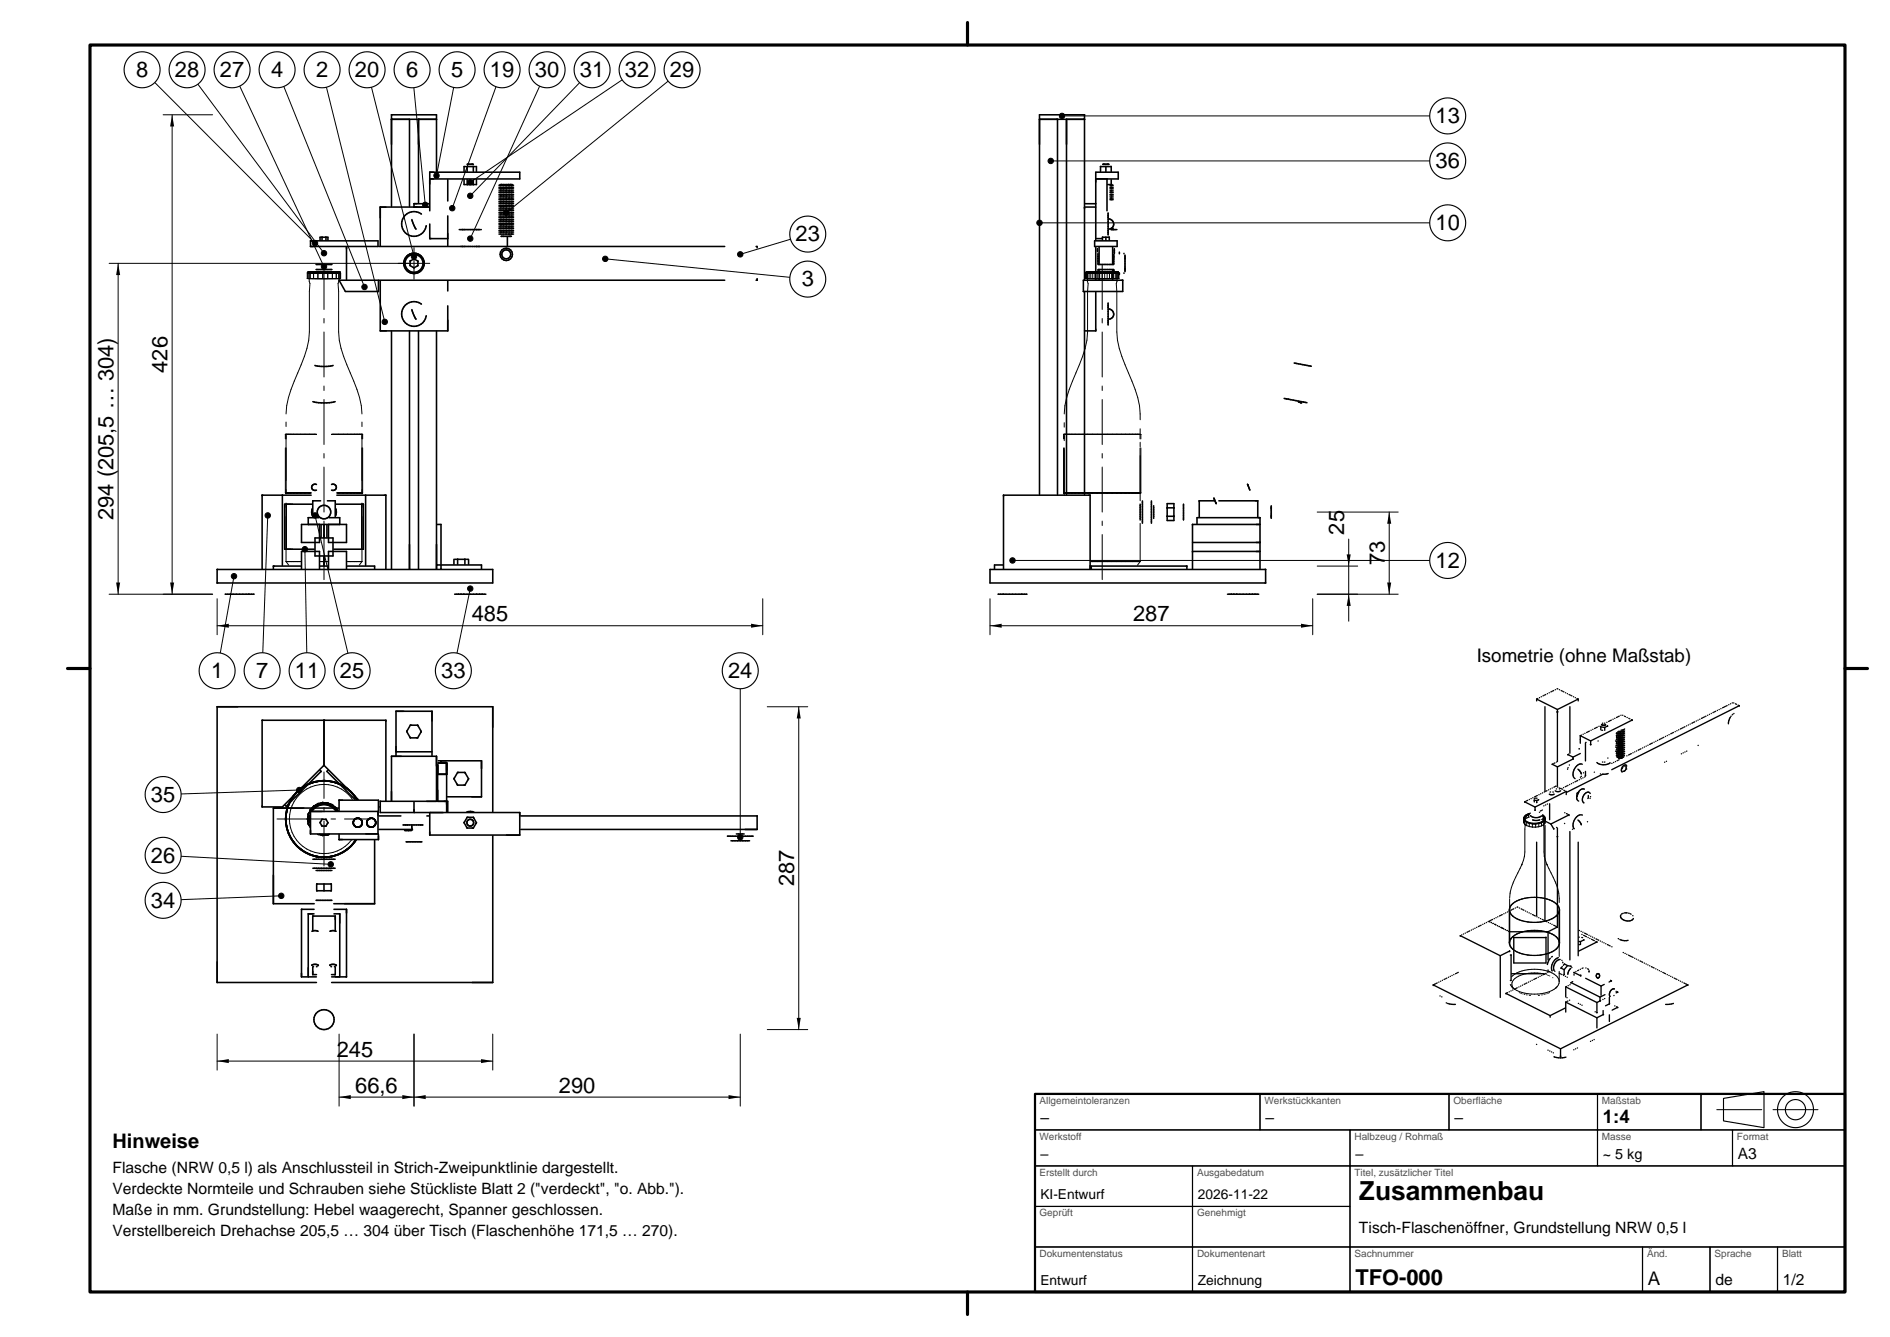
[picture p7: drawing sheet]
<svg xmlns="http://www.w3.org/2000/svg" width="420mm" height="297mm" viewBox="0 0 420 297" stroke-linecap="round" stroke-linejoin="round" font-family="sans-serif">
<defs><g id="words">
<text font-size="5.8" x="302" y="266.5">Zusammenbau</text>
<g font-size="4.9">
<text x="30.2" y="17.1">8</text>
<text x="38.9" y="17.1">28</text>
<text x="48.9" y="17.1">27</text>
<text x="60.2" y="17.1">4</text>
<text x="70.2" y="17.1">2</text>
<text x="78.9" y="17.1">20</text>
<text x="90.2" y="17.1">6</text>
<text x="100.2" y="17.1">5</text>
<text x="108.9" y="17.1">19</text>
<text x="118.9" y="17.1">30</text>
<text x="128.9" y="17.1">31</text>
<text x="138.9" y="17.1">32</text>
<text x="148.9" y="17.1">29</text>
<text x="319" y="27.4">13</text>
<text x="319" y="37.3">36</text>
<text x="176.8" y="53.6">23</text>
<text x="319" y="51.1">10</text>
<text x="178.1" y="63.6">3</text>
<text x="37.2" y="82.8" transform="rotate(-90 37.2 82.8)">426</text>
<text x="25.2" y="115.5" transform="rotate(-90 25.2 115.5)">294 (205,5 … 304)</text>
<text x="298.7" y="118.7" transform="rotate(-90 298.7 118.7)">25</text>
<text x="307.7" y="125.6" transform="rotate(-90 307.7 125.6)">73</text>
<text x="319" y="126.1">12</text>
<text x="104.8" y="138">485</text>
<text x="251.8" y="138">287</text>
<text x="46.9" y="150.6">1</text>
<text x="56.9" y="150.6">7</text>
<text x="65.5" y="150.6">11</text>
<text x="75.5" y="150.6">25</text>
<text x="98" y="150.6">33</text>
<text x="161.8" y="150.6">24</text>
<text x="33.5" y="178.1">35</text>
<text x="33.5" y="191.6">26</text>
<text x="176.5" y="196.9" transform="rotate(-90 176.5 196.9)">287</text>
<text x="33.5" y="201.6">34</text>
<text x="74.8" y="234.7">245</text>
<text x="78.9" y="242.7">66,6</text>
<text x="124.2" y="242.7">290</text>
<text x="301.2" y="285.4">TFO-000</text>
</g>
<text font-size="4.4" x="25" y="255">Hinweise</text>
<g font-size="4.2">
<text x="328.2" y="147">Isometrie (ohne Maßstab)</text>
<text x="356.2" y="249.4">1:4</text>
<text x="366.2" y="285.4">A</text>
</g>
<g font-size="3.5">
<text x="231.2" y="249.4">–</text>
<text x="281.2" y="249.4">–</text>
<text x="323.2" y="249.4">–</text>
<text x="386.2" y="257.4">A3</text>
<text x="25" y="260.5">Flasche (NRW 0,5 l) als Anschlussteil in Strich-Zweipunktlinie dargestellt.</text>
<text x="25" y="265.2">Verdeckte Normteile und Schrauben siehe Stückliste Blatt 2 (&quot;verdeckt&quot;, &quot;o. Abb.&quot;).</text>
<text x="25" y="269.9">Maße in mm. Grundstellung: Hebel waagerecht, Spanner geschlossen.</text>
<text x="25" y="274.6">Verstellbereich Drehachse 205,5 … 304 über Tisch (Flaschenhöhe 171,5 … 270).</text>
<text x="302" y="274">Tisch-Flaschenöffner, Grundstellung NRW 0,5 l</text>
<text x="381.2" y="285.4">de</text>
<text x="396.2" y="285.4">1/2</text>
</g>
<g font-size="3.2">
<text x="231.2" y="257.4">–</text>
<text x="301.2" y="257.4">–</text>
<text x="356.2" y="257.4">~ 5 kg</text>
</g>
<g font-size="3.1">
<text x="231.2" y="266.4">KI-Entwurf</text>
<text x="266.2" y="266.4">2026-11-22</text>
<text x="231.2" y="285.4">Entwurf</text>
<text x="266.2" y="285.4">Zeichnung</text>
</g>
<g font-size="2.2" fill="#4d4d4d">
<text x="231" y="245.2">Allgemeintoleranzen</text>
<text x="281" y="245.2">Werkstückkanten</text>
<text x="323" y="245.2">Oberfläche</text>
<text x="356" y="245.2">Maßstab</text>
<text x="231" y="253.2">Werkstoff</text>
<text x="301" y="253.2">Halbzeug / Rohmaß</text>
<text x="356" y="253.2">Masse</text>
<text x="386" y="253.2">Format</text>
<text x="231" y="261.2">Erstellt durch</text>
<text x="266" y="261.2">Ausgabedatum</text>
<text x="301" y="261.2">Titel, zusätzlicher Titel</text>
<text x="231" y="270.2">Geprüft</text>
<text x="266" y="270.2">Genehmigt</text>
<text x="231" y="279.2">Dokumentenstatus</text>
<text x="266" y="279.2">Dokumentenart</text>
<text x="301" y="279.2">Sachnummer</text>
<text x="366" y="279.2">Änd.</text>
<text x="381" y="279.2">Sprache</text>
<text x="396" y="279.2">Blatt</text>
</g>
</g></defs>
<path d="M20 10h390v277h-390zM215 5v5M15 148.5h5M410 148.5h5M215 287v5" fill="none" stroke="#000" stroke-width=".7"/>
<path d="M230 243h180v44h-180z" fill="none" stroke="#000" stroke-width=".5"/>
<g fill="none" stroke="#000" stroke-width=".25">
<path d="M230 243h50v8h-50zM230 251h70v8h-70zM230 259h35v9h-35zM265 259h35v9h-35zM280 243h42v8h-42zM300 251h55v8h-55zM300 259h110v18h-110zM322 243h33v8h-33zM355 243h23v8h-23zM355 251h30v8h-30zM378 243h32v8h-32zM383 244l9-1.5v8l-9-1.5z"/>
<path d="M385 251h25v8h-25zM230 268h35v9h-35zM230 277h35v10h-35zM265 268h35v9h-35zM265 277h35v10h-35zM300 277h65v10h-65zM365 277h15v10h-15zM380 277h15v10h-15zM395 277h15v10h-15z"/>
<circle cx="399" cy="246.5" r="4"/>
<circle cx="399" cy="246.5" r="2.25"/>
</g>
<path d="M88.5 58.5h7M92 62v-7M72 128.7v-71.5M244.9 128.7v-71.5M61.6 181.9h20.8M72 192.4v-20.9M381.5 246.5h12M394 246.5h10" fill="none" stroke="#000" stroke-width=".22" stroke-dasharray="10 2 1 2"/>
<g fill="none" stroke="#000" stroke-width=".35">
<path d="M87 26.5h10M91 26.5v19.4M93 26.5v18.5M95.5 38.3h20v1.5h-20zM95.5 39.9v6.9M97 38.1v-12.6h-10v20.4M99.5 39.9v4.7M103.1 39.9v1.1h.2M103.3 37h-.2v1.1M103.4 37h.2M103.7 37h1.6M103.8 36.5h1.4"/>
<path d="M103.8 37v1.1M103.8 39.9v1.1M105.2 37v1.1M105.2 39.9v1.1M105.4 37h.2M105.7 37h.2v1.1M105.9 39.9v1.1h-.2M231 26.5h10M235 26.5v83.3M237 26.5v83.3M243.5 39.8h5v-1.5h-5v6.8M244.6 38.1v-1.1h2.3v1.1"/>
<path d="M245.1 36.5h1.3M245.7 37v1.1M246 39.8v7M246.9 39.9v1.1h-.8M69 53.5h15v1.3h-15zM70.2 59.9h3.6M70.2 58.8h3.6M71.1 53.3v-.6h1.8v.6M71.6 52.7v.6M72.4 52.7v.6M77 54.9v7.2M84.2 54.8h76.8"/>
<path d="M89.8 58.5v.4M89.8 58.6v.3M89.8 58.1v.4M89.8 58.9l.1 .5M89.8 59l.1 .4M89.9 57.7l-.1 .4M89.9 59.4l.5 .7M89.9 57.6l-.1 .5M90.1 57.3l-.2 .3M90.2 59.8l.2 .3M90.7 56.6l-.8 1M91.1 56.5l-.4 .1"/>
<path d="M91.1 58l.9-.5 .9 .5v1l-.9 .5-.9-.5zM91.1 56.4l-.4 .2M91.3 57.9l-.2 .1M91.5 56.3l-.4 .1M91.5 48.8l1 2.1M91.6 56.3l-.5 .1M91.9 56.3h-.3M92 56.3l.9 .1M92 56.3h-.4M92 56.3h.4M92.9 56.4l.3 .2M93.2 56.6a2.24 2.24 0 0 1 1 1.5"/>
<path d="M93.2 56.6l.3 .3M93.6 47.6a2.74 2.74 0 0 0-4 .9 2.74 2.74 0 0 0 1.6 3.9 2.74 2.74 0 0 0 3.5-2.3M94.1 59.4l-.5 .7M94.1 59.4l-.2 .3M94.2 58.1l.1 .4M94.2 58.1v.3M94.3 58.5l-.2 .9M94.3 58.5l-.1 .4M95.3 46h-10.8v8.6M95.3 45.3h-3.3v.7M99.5 48v5h-4v-3.2M99.5 53.1v1.5"/>
<path d="M102 51h.2M102.3 51h4.4M103.4 41h.2M103.7 41h1.6M105.4 41h.2M106.8 51h.2M110.9 52h3.2M110.9 51.6h3.2M110.9 51.2h3.2M110.9 50.8h3.2M110.9 50.4h3.2M110.9 49.9h3.2"/>
<path d="M110.9 49.6h3.2M110.9 49.1h3.2M110.9 48.8h3.2M110.9 48.4h3.2M110.9 48h3.2M110.9 47.6h3.2M110.9 47.2h3.2M110.9 46.8h3.2M110.9 46.4h3.2M110.9 45.9h3.2M110.9 45.6h3.2M110.9 45.1h3.2"/>
<path d="M110.9 44.8h3.2M110.9 44.4h3.2M110.9 44h3.2M110.9 43.6h3.2M110.9 43.2h3.2M110.9 42.7h3.2M110.9 42.4h3.2M110.9 41.9h3.2M110.9 41.6h3.2M110.9 41.2h3.2M111.1 41h2.8M111.3 52.5h2.4"/>
<path d="M112.8 52.6v2M168 54.8h.3v.3M241 45.9v-20.4h-10v84.3M241.2 45.3h2.3v.6M243.3 53.5h4.9v1.3h-4.9zM243.5 53.4v-7.4h-2.5v16.1M243.5 54.9v7.2M243.7 53h1.2M243.9 55.2v.7M244 59.9h3.5M244 58.8h3.5M244 56.2v2.4"/>
<path d="M244.2 54.9v3.7M245 53.3v-.6h1.5v.6M245.7 52.7v.6M246.2 47.3v4.9M246.4 48.6a1.14 1.14 0 0 1 1.1 1.2 1.14 1.14 0 0 1-1.1 1.1M246.7 44.4h.7M246.7 44h.7M246.7 43.6h.7M246.7 43.2h.7M246.7 42.7h.7M246.7 42.4h.7M246.7 41.9h.7"/>
<path d="M246.7 41.6h.7M246.7 41.2h.7M246.9 51h1M247.1 41h.1M247.2 50.8h.2M247.3 54.9v3.7M247.5 56.5v2.1M247.6 55.2v1.1M248.1 51h.1M248.8 56v.4M249.8 56.3v.1M250 56.7v3.6"/>
<path d="M75.3 62.3h8.8v2.4h-7.3zM84.3 62.3h76.7M84.5 62.5v11h15v-5.6M87 73.6v52.8M90.4 60.1l.3 .3M90.5 60.1l.2 .3M90.7 60.4l.4 .2M90.8 60.4l.3 .2M91 73.6v52.8M91.1 60.6l.5 .1M91.2 60.6l.4 .1M91.5 68.8l1 2.1"/>
<path d="M91.6 60.7h.4M92.4 60.7h-.4M92.4 60.7h-.3M92.9 60.6l-.5 .1M92.9 60.6l-.4 .1M93 73.6v52.8M93.2 60.4l-.3 .2M93.2 60.4l-.3 .1M93.6 60.1l-.4 .3M93.6 60.1l-.3 .2M93.6 67.6a2.74 2.74 0 0 0-4 .9 2.74 2.74 0 0 0 1.6 3.9 2.74 2.74 0 0 0 3.5-2.3M97 73.6v52.8"/>
<path d="M99.5 62.5v2.1M168.3 62v.3h-.3M240.7 62.3h8.8v2.4h-8.8zM241 64.9v8.6h2.5v-8.6M241 73.6v36.2M244 60.1v.7M244.2 60.1v2M246.2 67.3v4.9M246.4 68.6a1.14 1.14 0 0 1 1.1 1.2 1.14 1.14 0 0 1-1.1 1.1M247.3 60.1v2M247.5 60v.5M248.8 60.6v.4"/>
<path d="M249.8 60.6v.1M69.5 89.2a10.9 10.9 0 0 0 5 0M70 81.2l2 .2 2-.2M285.4 88.5l.9 .2M286.3 88.7l3.4 .6M286.3 88.7h.1M287.6 80.6l3.8 .8M288.5 89.2l.4 .2M288.8 89.3l.1 .1M288.9 89.4l.2 .1M289 89.4l.1 .1M289.1 89.5h.1"/>
<path d="M289.6 89.3h.1M289.7 89.3l.7 .2M62.7 110v15.6M63.6 112v10M69.1 110h-10.8v16.4M69.3 112h-6.1v10h6.6M69.3 113.1v1.3M70 119.5h4v4h-4zM70.3 107.6a.72 .72 0 0 0-1 .6 .72 .72 0 0 0 1 .7M70.8 115h-2.3v1.5M71 116.5v4h-4v-4h10v4h-4v-4M71.2 111.2h-1.7v3.7"/>
<path d="M71.4 116.7v2.7M72 116.7v2.7M72.6 116.7v2.7M72.8 111.2h1.7v3.7M73.2 115h2.3v1.5M73.7 107.6a.72 .72 0 0 1 1.1 .6 .72 .72 0 0 1-1.1 .7M74.7 113.1v1.3M74.7 112h6.1v10h-6.6M74.9 110h10.8v16.4M80.4 112v10M81.2 110v15.6M97.2 116.5h.8v9.9"/>
<path d="M253.4 112v3.5M253.9 111.3v4.9M255.9 111.3v4.9M256.4 112.3v.2M256.4 112.7v2.1M256.4 115v.2M259.4 112v-.1h1.5v.1M259.4 115.5v.1h1.5v-.1M259.4 114.7h1.5M259.4 112.2v2.7M259.4 115.1v.2M259.4 112.8h1.5"/>
<path d="M260.9 112.2v2.7M260.9 115.1v.2M263 112v3.5M265 116.5h15v4h-15zM266 116.3v-1.3h14v1.3M269.7 110.6l.1 .2M269.8 110.8l.1 .1M269.8 110.8l.4 .9M269.9 111.2h-3.4v3.7M270.1 111.6l.1 .1M270.2 111.7v.1M270.9 111.2h8.6v3.7"/>
<path d="M277.2 107.6h.1M277.2 107.6l.1 .1M277.3 107.7l.5 1.2M277.3 107.7v.1M282.5 112.4v2.7M48.2 126.5h61.3v3h-61.3zM50 132h6.5M66.8 125.8h-6.1v.6M67 126.4v-3.9h4v3.9M71.2 125.8h1.6M72 123.6v2M73 126.4v-3.9h4v3.9"/>
<path d="M77.2 125.8h6v.6M97.2 125.5h9.8v.8M100.9 124.2v1.1M101 132h7M101 124.2h.3M101.4 124.2h2.2M101.7 124.2v1.1M103.3 124.2v1.1M103.7 124.2h.3M104.1 124.2v1.1M220 126.5h61.2v3h-61.2zM221.8 132h6.4"/>
<path d="M222.9 125.5h-1.9v.8M223 126.4v-16.4h19.2v16.4M242.5 126.4v-.6h21.3v.6M265 126.4v-3.9h15v3.9M265 120.6v1.8M272.8 132h6.9M280 120.6v1.8M72 160v10M71.1 171.1l.3 .3-7.8 7.7-.2-.2M72 170l-9.3 9.2h-4.4v-19.2h27.4v17.9M72 170l7.6 7.6M72.9 171.1l-.3 .3 6.3 6.2"/>
<path d="M75.2 179.5h-14.5v21.3h9.1M84.3 179.2h.1M86.8 178h-2.3v2.5h7.3M87 168h10v10h-10zM88 166.9v-8.9h8v8.9M88 167.8v-.8h8v.8M90.4 162.5l.8 1.4M90.5 162.3l-.1 .2M91.1 163.7l.1 .2M92 178.2v2.3h3.3M92.8 161.1l.1 .2M92.8 161.1l.8 1.4"/>
<path d="M92.8 161.1h-1.6l-.8 1.4M93.6 162.5l-.8 1.4h-1.6M93.6 162.5l-.1 .2M97.2 178h2.1M97.3 169.9v8.1M97.3 172h2M97.4 169h.6v.4M97.4 169.5h1.9v10.8M98.2 169h8.8v8h-7.6M99.3 178h.2v2.3M101.6 174.2l.1 .2M103.3 171.6l.1 .2"/>
<path d="M103.3 171.6l.8 1.4-.8 1.4h-1.6M103.3 171.6h-1.6l-.8 1.4 .8 1.4M69 180.3h15v5h-15zM69.5 192.9h5M69.5 190.9h5M70.2 193.4h.1M70.2 190.4h3.6M70.4 196.4h3.2v1.5h-3.2zM70.5 193.4h3M71.1 182.7l.5-.7h.8l.5 .7M71.1 182.7l.5 .8M71.2 182.5l-.1 .2"/>
<path d="M71.4 183.3l.2 .2M72 196.4v1.5M72.9 182.7l-.5 .8h-.8M72.9 182.7l-.1 .3M73.7 193.4h.1M75.3 180.1v-2.3h8.8v2.3M75.3 185.4v1.1h8.8v-1.1M83.2 186.6v14.2h-9M84.2 184.2h7.2M84.2 181.3h4.9M89.5 183.3h4.4M89.9 184.5h1.6"/>
<path d="M90.2 187h3.6M91.5 183.3l.2 1M94.9 181.3h.4M95.5 180.5h20v5h-20zM103.1 182.7l.7 1.2M103.2 182.6l-.1 .1M103.7 183.7l.1 .2M103.7 180.4l.8-.1 .8 .1M105.2 181.6l.1 .2M105.2 181.6l.7 1.1M105.2 181.6h-1.4l-.7 1.1M105.9 182.7l-.7 1.2h-1.4"/>
<path d="M105.9 182.7l-.1 .2M109.5 180.3v-23.3h-61.3v61.2h22.1M109.5 185.7v32.5h-35.8M115.7 181.3h52.6v2.9h-52.6M161.6 185.8h5.8M162.4 186.8h4.2M163.6 185.3h1.8M69.3 214.4l.7-.2 .7 .3M69.3 206.9l.7-.2 .7 .2M69.5 206.7v-3.2h5v3.2M69.5 214.8v1.7h.8M69.5 214.7h.2"/>
<path d="M69.8 203h-1.3v14h1.8M69.8 202h-2.8v15h1.3M70.2 200h3.6M70.5 214.7h-.2M73.3 214.4l.7-.2 .8 .3M73.3 206.9l.7-.2 .7 .2M73.5 214.7h.2M74.2 202h2.8v15h-1.3M74.2 203h1.3v14h-1.8M74.5 214.7h-.2M74.5 214.8v1.7h-.8"/>
<circle cx="92" cy="58.5" r="2"/>
<circle cx="112.5" cy="56.5" r="1"/>
<circle cx="112.5" cy="56.5" r="1.37"/>
<circle cx="72" cy="113.7" r="1.5"/>
<circle cx="79.5" cy="182.8" r="1"/>
<circle cx="82.5" cy="182.7" r="1"/>
<circle cx="104.5" cy="182.8" r=".75"/>
<circle cx="72" cy="226.5" r="2.23"/>
</g>
<g fill="none" stroke="#000" stroke-width=".22" stroke-dasharray="10 2 1 2 1 2">
<path d="M67.6 79.2l.6-1.8M68.2 77.4l.4-1.8M68.3 60.6v1.3M68.3 60.6h.1M68.3 61.9h.1M68.4 60.6v1.3M68.4 60.6h-.1M68.4 61.9h-.1M68.4 60.6h.4M68.4 61.9h.4M68.4 60.6h.1M68.4 60.6v-.2"/>
<path d="M68.4 60.4h.1M68.4 60.4h3.6M68.5 60.6h-.1M68.5 60.6h.1M68.5 60.4h-.1M68.5 60.4h.1M68.5 60.4h3.5M68.6 75.6l.1-1.8M68.6 60.6h-.1M68.6 60.6h.2M68.6 60.4h-.1M68.6 60.4h.2"/>
<path d="M68.6 60.4h3.4M68.7 62.5v-1.8M68.7 60.7h.1M68.7 60.7h3.3M68.7 73.8v-9.1M68.7 64.7l.2-1.7M68.8 60.6h-.4M68.8 61.9h-.4M68.8 60.6h.1M68.8 61.9h.1M68.8 60.6h-.2M68.8 60.6h.3"/>
<path d="M68.8 60.4h-.2M68.8 60.4h.3M68.8 60.4h3.2M68.8 60.7h-.1M68.8 60.7h.2M68.8 60.7h3.2M68.9 63l-.2-.5M68.9 60.6v1.3M68.9 60.6h-.1M68.9 61.9h-.1M68.9 60.6h.5M68.9 61.9h.5"/>
<path d="M69 60.7h-.2M69 60.7h.2M69 60.7h3M69.1 60.6h-.3M69.1 60.6h.3M69.1 60.4h-.3M69.1 60.4h.3M69.1 60.4h2.9M69.2 60.7h-.2M69.2 60.7h.2M69.2 60.7h2.8M69.4 60.6h-.5"/>
<path d="M69.4 61.9h-.5M69.4 60.6h.3M69.4 61.9h.3M69.4 60.7h-.2M69.4 60.7h.3M69.4 60.7h2.6M69.4 60.6h-.3M69.4 60.6h.4M69.4 60.4h-.3M69.4 60.4h.4M69.4 60.4h2.6M69.7 60.7h-.3"/>
<path d="M69.7 60.7h.3M69.7 60.7h2.3M69.7 60.6v1.3M69.7 60.6h-.3M69.7 61.9h-.3M69.7 60.6h.5M69.7 61.9h.5M69.8 60.6h-.4M69.8 60.6h.4M69.8 60.4h-.4M69.8 60.4h.4M69.8 60.4h2.2"/>
<path d="M70 60.7h-.3M70 60.7h.4M70 60.7h2M70.2 60.6h-.5M70.2 61.9h-.5M70.2 60.6h.4M70.2 61.9h.4M70.2 60.6h-.4M70.2 60.6h.5M70.2 60.4h-.4M70.2 60.4h.5M70.2 60.4h1.8"/>
<path d="M70.4 60.7h-.4M70.4 60.7h.3M70.4 60.7h1.6M70.6 60.6v1.3M70.6 60.6h-.4M70.6 61.9h-.4M70.6 60.6h.6M70.6 61.9h.6M70.7 60.6h-.5M70.7 60.6h.5M70.7 60.4h-.5M70.7 60.4h.5"/>
<path d="M70.7 60.4h1.3M70.7 60.7h-.3M70.7 60.7h.4M70.7 60.7h1.3M71.1 60.7h-.4M71.1 60.7h.5M71.1 60.7h.9M71.2 60.6h-.6M71.2 61.9h-.6M71.2 60.6h.5M71.2 61.9h.5M71.2 60.6h-.5"/>
<path d="M71.2 60.4h-.5M71.2 60.4h.5M71.2 60.4h.8M71.6 60.7h-.5M71.6 60.7h.4M71.7 60.6v1.3M71.7 60.6h-.5M71.7 61.9h-.5M71.7 60.6h.6M71.7 61.9h.6M71.7 60.4h-.5M71.7 60.4h.6"/>
<path d="M71.7 60.4h.3M72 60.7h-.4M72 60.7h.4M72 60.6h3.6M72 60.6h3.7M72 61.9h3.7M72 61.9h3.6M72 60.6h3.4M72 61.9h3.4M72 60.6h3M72 61.9h3M72 60.6h2.7"/>
<path d="M72 61.9h2.7M72 60.6h2.2M72 61.9h2.2M72 60.6h1.9M72 61.9h1.9M72 60.6h1.3M72 61.9h1.3M72 60.6h.8M72 61.9h.8M72 60.6h.3M72 61.9h.3M72 60.6h-.3"/>
<path d="M72 61.9h-.3M72 60.6h-.8M72 61.9h-.8M72 60.6h-1.4M72 61.9h-1.4M72 60.6h-1.8M72 61.9h-1.8M72 60.6h-2.3M72 61.9h-2.3M72 60.6h-2.6M72 61.9h-2.6M72 60.6h-3.1"/>
<path d="M72 61.9h-3.1M72 60.6h-3.2M72 61.9h-3.2M72 60.6h-3.6M72 61.9h-3.6M72 60.6h-3.7M72 61.9h-3.7M72 60.6h3.5M72 60.6h3.2M72 60.6h2.9M72 60.6h2.6M72 60.6h1.8"/>
<path d="M72 60.6h-1.3M72 60.6h-2.2M72 60.6h-2.9M72 60.6h-3.4M72 60.6h-3.5M72.3 60.6h-.6M72.3 60.6h.5M72.3 60.4h-.6M72.3 60.4h.5M72.3 60.4h-.3M72.3 61.9h-.6M72.3 61.9h.5"/>
<path d="M72.4 60.7h-.4M72.4 60.7h.5M72.8 60.6h-.5M72.8 60.6h.5M72.8 60.4h-.5M72.8 60.4h.5M72.8 60.4h-.8M72.8 60.6v1.3M72.8 61.9h-.5M72.8 61.9h.5M72.9 60.7h-.5M72.9 60.7h.4"/>
<path d="M72.9 60.7h-.9M73.3 60.7h-.4M73.3 60.7h.3M73.3 60.7h-1.3M73.3 60.6h-.5M73.3 60.6h.5M73.3 60.4h-.5M73.3 60.4h.5M73.3 60.4h-1.3M73.3 61.9h-.5M73.3 60.6h.6M73.3 61.9h.6"/>
<path d="M73.6 60.7h-.3M73.6 60.7h.4M73.6 60.7h-1.6M73.8 60.6h-.5M73.8 60.6h.4M73.8 60.4h-.5M73.8 60.4h.4M73.8 60.4h-1.8M73.9 60.6v1.3M73.9 60.6h-.6M73.9 61.9h-.6M73.9 60.6h.3"/>
<path d="M73.9 61.9h.3M74 60.7h-.4M74 60.7h.3M74 60.7h-2M74.2 60.6h-.4M74.2 60.6h.4M74.2 60.4h-.4M74.2 60.4h.4M74.2 60.4h-2.2M74.2 60.6h-.3M74.2 61.9h-.3M74.2 60.6h.5"/>
<path d="M74.2 61.9h.5M74.3 60.7h-.3M74.3 60.7h.3M74.3 60.7h-2.3M74.6 60.6h-.4M74.6 60.6h.3M74.6 60.4h-.4M74.6 60.4h.3M74.6 60.4h-2.6M74.6 60.7h-.3M74.6 60.7h.2M74.6 60.7h-2.6"/>
<path d="M74.7 60.6v1.3M74.7 60.6h-.5M74.7 61.9h-.5M74.7 60.6h.3M74.7 61.9h.3M74.8 60.7h-.2M74.8 60.7h.2M74.8 60.7h-2.8M74.9 60.6h-.3M74.9 60.6h.3M74.9 60.4h-.3M74.9 60.4h.3"/>
<path d="M74.9 60.4h-2.9M75 60.6h-.3M75 61.9h-.3M75 60.6h.4M75 61.9h.4M75 60.7h-.2M75 60.7h.2M75 60.7h-3M75.1 63l.2-.5M75.2 60.7h-.2M75.2 60.7h.1M75.2 60.7h-3.2"/>
<path d="M75.2 60.6h-.3M75.2 60.6h.2M75.2 60.4h-.3M75.2 60.4h.2M75.2 60.4h-3.2M75.3 73.8v-9.1M75.3 64.7l-.2-1.7M75.3 60.7h.1M75.3 60.7h-.1M75.3 60.7h-3.3M75.3 62.5v-.1M75.3 62v-1.3"/>
<path d="M75.4 60.6v1.3M75.4 60.6h-.4M75.4 61.9h-.4M75.4 60.6h.1M75.4 61.9h.1M75.4 60.6h-.2M75.4 60.4h-.2M75.4 60.4h.1M75.4 60.4h-3.4M75.4 75.6l-.1-1.8M75.4 60.6h.3M75.4 61.9h.3"/>
<path d="M75.5 60.6h.1M75.5 60.6h-.1M75.5 60.4h.1M75.5 60.4h-.1M75.5 60.4h-3.5M75.6 60.6h-.1M75.6 60.6v-.2M75.6 60.4h-.1M75.6 60.4h-3.6M75.6 60.6h.1M75.6 60.6v1.3M75.6 61.9h.1"/>
<path d="M75.7 61.9h-.1M75.7 60.6v1.3M75.7 60.6h-.3M75.7 61.9h-.3M75.8 77.4l-.4-1.8M76.4 79.2l-.6-1.8M240.6 79.2l.5-1.8M241.1 77.4l.4-1.8M241.2 60.6v1.3M241.2 60.6h.2M241.2 61.9h.2M241.3 60.6v1.3"/>
<path d="M241.3 60.6h.1M241.3 61.9h.1M241.3 60.6h-.1M241.3 61.9h-.1M241.4 60.6h.1M241.4 60.6v-.2M241.4 60.4h.1M241.4 60.4h3.5M241.4 61.9h.1M241.5 60.6v1.3M241.5 60.6h.3M241.5 61.9h.3"/>
<path d="M241.5 60.6h-.1M241.5 60.6h.1M241.5 60.4h-.1M241.5 60.4h.1M241.5 60.4h3.4M241.5 75.6l.2-1.8M241.6 60.6h-.3M241.6 61.9h-.3M241.6 60.6h-.1M241.6 60.6h.3M241.6 60.4h-.1M241.6 60.4h.3"/>
<path d="M241.6 60.4h3.3M241.6 62.5v-1.8M241.6 60.7h.1M241.6 60.7h3.3M241.7 60.7h-.1M241.7 60.7h.1M241.7 60.7h3.2M241.7 73.8v-9.1M241.7 64.7l.1-1.7M241.7 60.6v1.3M241.7 60.6h-.1M241.7 61.9h-.1"/>
<path d="M241.8 60.7h-.1M241.8 60.7h.1M241.8 60.7h3.1M241.8 63l-.2-.5M241.8 60.6h.2M241.8 61.9h.2M241.9 60.6h-.3M241.9 60.6h.3M241.9 60.4h-.3M241.9 60.4h.3M241.9 60.4h3M241.9 60.7h-.1"/>
<path d="M241.9 60.7h.2M241.9 60.7h3M242 60.6v1.3M242 60.6h.5M242 61.9h.5M242.1 60.7h-.2M242.1 60.7h.2M242.1 60.7h2.8M242.1 60.6h-.4M242.1 61.9h-.4M242.2 60.6h-.3M242.2 60.6h.3"/>
<path d="M242.2 60.4h-.3M242.2 60.4h.3M242.2 60.4h2.7M242.3 60.7h-.2M242.3 60.7h.3M242.3 60.7h2.6M242.4 60.6v1.3M242.4 60.6h-.3M242.4 61.9h-.3M242.5 60.6h.3M242.5 61.9h.3M242.5 60.6h-.3"/>
<path d="M242.5 60.6h.4M242.5 60.4h-.3M242.5 60.4h.4M242.5 60.4h2.4M242.6 60.7h-.3M242.6 60.7h.3M242.6 60.7h2.3M242.8 60.6v1.3M242.8 60.6h.6M242.8 61.9h.6M242.9 60.6h-.5M242.9 61.9h-.5"/>
<path d="M242.9 60.7h-.3M242.9 60.7h.4M242.9 60.7h2M242.9 60.6h-.4M242.9 60.6h.5M242.9 60.4h-.4M242.9 60.4h.5M242.9 60.4h2M243.3 60.7h-.4M243.3 60.7h.4M243.3 60.7h1.6M243.3 60.6v1.3"/>
<path d="M243.3 60.6h-.4M243.3 61.9h-.4M243.4 60.6h.4M243.4 61.9h.4M243.4 60.6h-.5M243.4 60.6h.5M243.4 60.4h-.5M243.4 60.4h.5M243.4 60.4h1.5M243.7 60.7h-.4M243.7 60.7h.4M243.7 60.7h1.2"/>
<path d="M243.8 60.6v1.3M243.8 60.6h.6M243.8 61.9h.6M243.9 60.6h-.6M243.9 61.9h-.6M243.9 60.6h-.5M243.9 60.6h.5M243.9 60.4h-.5M243.9 60.4h.5M243.9 60.4h1M244.1 60.7h-.4M244.1 60.7h.4"/>
<path d="M244.1 60.7h.8M244.4 61.9h.5M244.4 60.6v1.3M244.4 60.6h-.5M244.4 61.9h-.5M244.4 60.6h.5M244.4 60.4h.5M244.4 60.4h-.5M244.5 60.7h.4M244.5 60.7h-.4M244.9 60.7h.5M244.9 60.6h-.5"/>
<path d="M244.9 61.9h-.5M244.9 60.6h-1M244.9 61.9h-1M244.9 60.6h-1.6M244.9 61.9h-1.6M244.9 60.6h-2M244.9 61.9h-2M244.9 60.6h-2.5M244.9 61.9h-2.5M244.9 60.6h-2.8M244.9 61.9h-2.8M244.9 60.6h-3.2"/>
<path d="M244.9 61.9h-3.2M244.9 60.6h-3.3M244.9 61.9h-3.3M244.9 60.6h-3.6M244.9 61.9h-3.6M244.9 60.6h-3.7M244.9 61.9h-3.7M244.9 60.6h-3.5M244.9 61.9h-3.5M244.9 60.6h-3.4M244.9 61.9h-3.4M244.9 60.6h-3.1"/>
<path d="M244.9 61.9h-3.1M244.9 60.6h-2.9M244.9 61.9h-2.9M244.9 60.6h-2.4M244.9 61.9h-2.4M244.9 60.6h-2.1M244.9 61.9h-2.1M244.9 60.6h-1.5M244.9 61.9h-1.5M244.9 60.6h-1.1M244.9 61.9h-1.1M244.9 60.6v1.3"/>
<path d="M244.9 60.6h.6M244.9 61.9h.6M244.9 60.6h1.1M244.9 61.9h1.1M244.9 60.6h1.6M244.9 61.9h1.6M244.9 60.6h2.1M244.9 61.9h2.1M244.9 60.6h2.5M244.9 61.9h2.5M244.9 60.6h2.9M244.9 61.9h2.9"/>
<path d="M244.9 60.6h3.1M244.9 61.9h3.1M244.9 60.6h3.5M244.9 61.9h3.5M244.9 60.6h3.7M244.9 61.9h3.7M244.9 60.6h3.6M244.9 61.9h3.6M244.9 60.6h3.4M244.9 61.9h3.4M244.9 60.6h3.3M244.9 61.9h3.3"/>
<path d="M244.9 60.6h2.8M244.9 61.9h2.8M244.9 60.6h2.6M244.9 61.9h2.6M244.9 60.6h-2.7M244.9 60.6h-3M244.9 60.6h2M244.9 60.6h2.4M244.9 60.4h.6M245.4 60.7h.4M245.4 60.7h-.5M245.5 60.6h.5"/>
<path d="M245.5 60.4h.5M245.5 60.4h-.6M245.5 61.9h.5M245.5 60.6v1.3M245.8 60.7h.4M245.8 60.7h-.4M245.8 60.7h-.9M246 60.6h.5M246 60.6h-.5M246 60.4h.5M246 60.4h-.5M246 60.4h-1.1"/>
<path d="M246 61.9h-.5M246 60.6v1.3M246 61.9h.5M246.2 60.7h.4M246.2 60.7h-.4M246.2 60.7h-1.3M246.5 60.6h.4M246.5 60.6h-.5M246.5 60.4h.4M246.5 60.4h-.5M246.5 60.4h-1.6M246.5 60.6h.5"/>
<path d="M246.5 61.9h.5M246.5 60.6v1.3M246.5 61.9h-.5M246.6 60.7h.3M246.6 60.7h-.4M246.6 60.7h-1.7M246.9 60.7h.4M246.9 60.7h-.3M246.9 60.7h-2M246.9 60.6h.4M246.9 60.6h-.4M246.9 60.4h.4"/>
<path d="M246.9 60.4h-.4M246.9 60.4h-2M247 60.6h-.5M247 61.9h-.5M247 60.6v1.3M247 60.6h.4M247 61.9h.4M247.3 60.7h.2M247.3 60.7h-.4M247.3 60.7h-2.4M247.3 60.6h.4M247.3 60.6h-.4"/>
<path d="M247.3 60.4h.4M247.3 60.4h-.4M247.3 60.4h-2.4M247.4 60.6h.4M247.4 61.9h.4M247.5 60.6v1.3M247.5 60.6h-.5M247.5 61.9h-.5M247.5 60.7h.3M247.5 60.7h-.2M247.5 60.7h-2.6M247.7 60.6h.3"/>
<path d="M247.7 60.6h-.4M247.7 60.4h.3M247.7 60.4h-.4M247.7 60.4h-2.8M247.7 60.6h-.2M247.7 61.9h-.2M247.8 60.7h.2M247.8 60.7h-.3M247.8 60.7h-2.9M247.8 60.6v1.3M247.8 60.6h.2M247.8 61.9h.2"/>
<path d="M248 60.7h.1M248 60.7h-.2M248 60.7h-3.1M248 60.6h.2M248 60.6h-.3M248 60.4h.2M248 60.4h-.3M248 60.4h-3.1M248 60.6h.4M248 61.9h.4M248.1 63l.1-.5M248.1 60.7h.1"/>
<path d="M248.1 60.7h-.1M248.1 60.7h-3.2M248.2 60.6v1.3M248.2 60.6h-.5M248.2 61.9h-.5M248.2 73.8v-9.1M248.2 64.7l-.1-1.7M248.2 60.7h.1M248.2 60.7h-.1M248.2 60.7h-3.3M248.2 62.5v-1.8M248.2 60.6h.2"/>
<path d="M248.2 60.6h-.2M248.2 60.4h.2M248.2 60.4h-.2M248.2 60.4h-3.3M248.3 60.6h-.1M248.3 61.9h-.1M248.3 75.6l-.1-1.8M248.4 60.6h.1M248.4 60.6h-.2M248.4 60.4h.1M248.4 60.4h-.2M248.4 60.4h-3.5"/>
<path d="M248.4 60.6v1.3M248.4 61.9h.1M248.4 60.6h.2M248.4 61.9h.2M248.5 60.6h-.1M248.5 60.6v-.2M248.5 60.4h-.1M248.5 60.4h-3.6M248.5 60.6v1.3M248.5 60.6h.1M248.5 61.9h.1M248.6 60.6v1.3"/>
<path d="M248.6 60.6h-.3M248.6 61.9h-.3M248.6 60.6h-.1M248.6 61.9h-.1M248.7 77.4l-.4-1.8M249.3 79.2l-.6-1.8M63.4 96.5h.1M63.4 96.5h.2M63.4 96.5h.3M63.5 96.5h-.1M63.5 96.5h.2M63.5 96.5h.1"/>
<path d="M63.5 96.5h.4M63.6 92l.1-1.9M63.6 96.5h.1M63.7 96.5h-.1M63.7 96.5h.2M63.7 96.5h-.2M63.7 96.5h.4M63.7 96.5h.1M63.7 96.5h.5M63.7 90.1l.4-1.8M63.9 96.5h-.2M63.9 96.5h.3"/>
<path d="M64.1 96.5h-.4M64.1 96.5h.5M64.1 96.5h.1M64.1 96.5h-.2M64.1 96.5h.6M64.1 88.3l.6-1.8M64.2 96.5h-.3M64.2 96.5h.5M64.6 96.5h-.5M64.6 96.5h.6M64.6 96.5h.1M64.6 96.5h-.4"/>
<path d="M64.6 96.5h.7M64.7 86.5l.7-1.8M64.7 96.5h-.5M64.7 96.5h.6M65.2 96.5h-.6M65.2 96.5h.7M65.2 96.5h.1M65.2 96.5h-.5M65.2 96.5h.9M65.3 96.5h-.6M65.3 96.5h.8M65.4 84.7l.8-1.9"/>
<path d="M65.9 96.5h-.7M65.9 96.5h.9M65.9 96.5h.2M65.9 96.5h-.6M65.9 96.5h1M66.1 96.5h-.8M66.1 96.5h.8M66.2 82.8l.7-1.8M66.8 96.5h-.9M66.8 96.5h.9M66.8 96.5h.1M66.8 96.5h-.7"/>
<path d="M66.8 96.5h1M66.9 96.5h-.8M66.9 96.5h.9M66.9 81l.7-1.8M67.7 96.5h-.9M67.7 96.5h1M67.7 96.5h.1M67.7 96.5h-.8M67.7 96.5h1.1M67.8 96.5h-.9M67.8 96.5h1M68.7 96.5h-1"/>
<path d="M68.7 96.5h1.1M68.7 96.5h.1M68.7 96.5h-.9M68.8 96.5h-1M68.8 96.5h1M69.8 96.5h-1.1M69.8 96.5h.5M69.8 96.5h.1M69.8 96.5h-1M70.3 96.5h-.5M73.7 96.5h.5M74.2 96.5h-.5"/>
<path d="M74.2 96.5h1M74.2 96.5h1.1M74.2 96.5h.1M75.2 96.5h-1M75.2 96.5h1M75.3 96.5h-1.1M75.3 96.5h1M75.3 96.5h-.1M75.3 96.5h.9M76.2 96.5h-1M76.2 96.5h.9M76.3 96.5h-1"/>
<path d="M76.3 96.5h.9M76.3 96.5h-.1M76.3 96.5h-1.1M76.3 96.5h.8M77.1 81l-.7-1.8M77.1 96.5h-.9M77.1 96.5h.8M77.2 96.5h-.9M77.2 96.5h.9M77.2 96.5h-.1M77.2 96.5h-1M77.2 96.5h.7"/>
<path d="M77.8 82.8l-.7-1.8M77.9 96.5h-.8M77.9 96.5h.8M78.1 96.5h-.9M78.1 96.5h.7M78.1 96.5h-.2M78.1 96.5h-1M78.1 96.5h.6M78.6 84.7l-.8-1.9M78.7 96.5h-.8M78.7 96.5h.6M78.8 96.5h-.7"/>
<path d="M78.8 96.5h.6M78.8 96.5h-.1M78.8 96.5h-.9M78.8 96.5h.5M79.3 96.5h-.6M79.3 96.5h.5M79.3 86.5l-.7-1.8M79.4 96.5h-.6M79.4 96.5h.5M79.4 96.5h-.1M79.4 96.5h-.7M79.4 96.5h.4"/>
<path d="M79.8 96.5h-.5M79.8 96.5h.3M79.9 88.3l-.6-1.8M79.9 96.5h-.5M79.9 96.5h.4M79.9 96.5h-.1M79.9 96.5h-.6M79.9 96.5h.2M80.1 96.5h-.3M80.1 96.5h.2M80.3 90.1l-.4-1.8M80.3 96.5h-.4"/>
<path d="M80.3 96.5h.2M80.3 96.5h-.2M80.3 96.5h-.5M80.3 96.5h.1M80.4 96.5h-.1M80.4 92l-.1-1.9M80.5 96.5h.1M80.5 96.5h-.2M80.5 96.5h-.4M80.5 96.5h-.1M80.6 96.5h-.1M80.6 96.5h-.3"/>
<path d="M80.6 96.5h-.2M236.3 96.5h.1M236.3 96.5h.2M236.3 96.5h.3M236.4 96.5h-.1M236.4 96.5h.2M236.4 96.5h.1M236.4 96.5h.4M236.5 92l.1-1.9M236.5 96.5h.1M236.6 96.5h-.1M236.6 96.5h.2"/>
<path d="M236.6 96.5h-.2M236.6 96.5h.4M236.6 96.5h.1M236.6 96.5h.6M236.6 90.1l.4-1.8M236.8 96.5h-.2M236.8 96.5h.4M237 96.5h-.4M237 96.5h.5M237 96.5h.2M237 96.5h-.2M237 96.5h.6"/>
<path d="M237 88.3l.6-1.8M237.2 96.5h-.4M237.2 96.5h.4M237.5 96.5h-.5M237.5 96.5h.6M237.5 96.5h.1M237.5 96.5h-.3M237.5 96.5h.8M237.6 86.5l.7-1.8M237.6 96.5h-.4M237.6 96.5h.7M238.1 96.5h-.6"/>
<path d="M238.1 96.5h.8M238.1 96.5h.2M238.1 96.5h-.5M238.1 96.5h.9M238.3 96.5h-.7M238.3 96.5h.7M238.3 84.7l.8-1.9M238.9 96.5h-.8M238.9 96.5h.8M238.9 96.5h.1M238.9 96.5h-.6M238.9 96.5h.9"/>
<path d="M239 96.5h-.7M239 96.5h.8M239.1 82.8l.8-1.8M239.7 96.5h-.8M239.7 96.5h.9M239.7 96.5h.1M239.7 96.5h-.7M239.7 96.5h1M239.8 96.5h-.8M239.8 96.5h.9M239.9 81l.7-1.8M240.6 96.5h-.9"/>
<path d="M240.6 96.5h1M240.6 96.5h.1M240.6 96.5h-.8M240.6 96.5h1.1M240.7 96.5h-.9M240.7 96.5h1M241.6 96.5h-1M241.6 96.5h1.1M241.6 96.5h.1M241.6 96.5h-.9M241.6 96.5h1.2M241.7 96.5h-1"/>
<path d="M241.7 96.5h1.1M242.7 96.5h-1.1M242.7 96.5h1.1M242.7 96.5h.1M242.7 96.5h-1M242.8 96.5h-1.1M242.8 96.5h1M243.8 96.5h1.1M243.8 96.5h-1.1M243.8 96.5h.1M243.8 96.5h-1M244.9 96.5h1.2"/>
<path d="M244.9 96.5h-1.1M244.9 96.5h1.1M246 96.5h1.1M246.1 96.5h1.1M246.1 96.5h-.1M246.1 96.5h1M246.1 96.5h-1.2M247.1 96.5h1.1M247.1 96.5h-1.1M247.2 96.5h1M247.2 96.5h-1.1M247.2 96.5h-.1"/>
<path d="M247.2 96.5h-1.2M248.2 96.5h.9M248.2 96.5h-1.1M248.2 96.5h1M248.2 96.5h-1M248.2 96.5h.1M249.1 96.5h1M249.1 96.5h-.9M249.2 96.5h1M249.2 96.5h-1M249.2 96.5h-.1M249.2 96.5h.9"/>
<path d="M250 81l-.7-1.8M250.1 96.5h.8M250.1 96.5h-1M250.2 96.5h.8M250.2 96.5h-1M250.2 96.5h-.1M250.2 96.5h.7M250.2 96.5h-1.1M250.8 82.8l-.8-1.8M250.9 96.5h.7M250.9 96.5h-.8M251 96.5h.7"/>
<path d="M251 96.5h-.8M251 96.5h-.1M251 96.5h.6M251 96.5h-.9M251.5 84.7l-.7-1.9M251.6 96.5h.6M251.6 96.5h-.7M251.7 96.5h.7M251.7 96.5h-.7M251.7 96.5h-.1M251.7 96.5h.5M251.7 96.5h-.8"/>
<path d="M252.2 96.5h.5M252.2 96.5h-.6M252.3 86.5l-.8-1.8M252.4 96.5h.5M252.4 96.5h-.7M252.4 96.5h-.2M252.4 96.5h.3M252.4 96.5h-.8M252.7 96.5h.4M252.7 96.5h-.5M252.8 88.3l-.5-1.8M252.9 96.5h.3"/>
<path d="M252.9 96.5h-.5M252.9 96.5h-.2M252.9 96.5h.2M252.9 96.5h-.7M253.1 96.5h.2M253.1 96.5h-.4M253.2 90.1l-.4-1.8M253.2 96.5h.2M253.2 96.5h-.3M253.2 96.5h-.1M253.2 96.5h.1M253.2 96.5h-.5"/>
<path d="M253.3 96.5h.1M253.3 96.5h-.2M253.4 92l-.2-1.9M253.4 96.5h.1M253.4 96.5h-.2M253.4 96.5h-.1M253.4 96.5h-.3M253.5 96.5h-.1M253.5 96.5h-.2M63.4 109.5h.1M63.4 109.5v-13M63.5 109.5h-.1"/>
<path d="M63.5 109.5h.2M63.6 109.5h-.2M63.6 109.5h.1M63.6 109.5h-.1M63.6 109.5v-13M63.7 109.5h-.2M63.7 109.5h-.1M63.7 109.5h-.3M63.7 109.5h.2M63.7 109.5h.1M63.7 109.5h.4M63.9 109.5h-.2"/>
<path d="M63.9 109.5h-.4M63.9 109.5h.3M63.9 109.5h.2M64.1 109.5h-.4M64.1 109.5h.5M64.2 109.5h-.1M64.2 109.5h-.3M64.2 109.5h-.5M64.2 109.5h.5M64.2 109.5h.4M64.6 109.5h-.5M64.6 109.5h.6"/>
<path d="M64.7 109.5h-.1M64.7 109.5h-.5M64.7 109.5h-.6M64.7 109.5h.6M64.7 109.5h.5M65.2 109.5h-.6M65.2 109.5h.7M65.3 109.5h-.1M65.3 109.5h-.6M65.3 109.5h-.7M65.3 109.5h.8M65.3 109.5h.6"/>
<path d="M65.9 109.5h-.7M65.9 109.5h.9M66.1 109.5h-.2M66.1 109.5h-.8M66.1 109.5h-.9M66.1 109.5h.8M66.1 109.5h.7M66.8 109.5h-.9M66.8 109.5h.9M66.9 109.5h-.1M66.9 109.5h-.8M66.9 109.5h-1"/>
<path d="M66.9 109.5h.9M66.9 109.5h.8M67.7 109.5h-.9M67.7 109.5h1M67.8 109.5h-.1M67.8 109.5h-.9M67.8 109.5h-1M67.8 109.5h1M67.8 109.5h.9M68.7 109.5h-1M68.7 109.5h.4M68.8 109.5h-.1"/>
<path d="M68.8 109.5h-1M68.8 109.5h-1.1M68.8 109.5h.3M69.1 109.5h-.4M69.1 109.5h-.3M74.9 109.5h.4M74.9 109.5h.3M75.2 109.5h.1M75.2 109.5h-.3M75.2 109.5h1M75.2 109.5h1.1M75.3 109.5h-.4"/>
<path d="M75.3 109.5h1M76.2 109.5h.1M76.2 109.5h-1M76.2 109.5h-.9M76.2 109.5h.9M76.2 109.5h1M76.3 109.5h-1M76.3 109.5h.9M77.1 109.5h.1M77.1 109.5h-.9M77.1 109.5h-.8M77.1 109.5h.8"/>
<path d="M77.1 109.5h1M77.2 109.5h-.9M77.2 109.5h.9M77.9 109.5h.2M77.9 109.5h-.8M77.9 109.5h-.7M77.9 109.5h.8M77.9 109.5h.9M78.1 109.5h-.9M78.1 109.5h.7M78.7 109.5h.1M78.7 109.5h-.8"/>
<path d="M78.7 109.5h-.6M78.7 109.5h.6M78.7 109.5h.7M78.8 109.5h-.7M78.8 109.5h.6M79.3 109.5h.1M79.3 109.5h-.6M79.3 109.5h-.5M79.3 109.5h.5M79.3 109.5h.6M79.4 109.5h-.6M79.4 109.5h.5"/>
<path d="M79.8 109.5h.1M79.8 109.5h-.5M79.8 109.5h-.4M79.8 109.5h.3M79.8 109.5h.5M79.9 109.5h-.5M79.9 109.5h.4M80.1 109.5h.2M80.1 109.5h-.3M80.1 109.5h-.2M80.1 109.5h.4M80.3 109.5h-.4"/>
<path d="M80.3 109.5h.2M80.3 109.5h-.2M80.3 109.5h.1M80.4 109.5h-.1M80.4 109.5h.1M80.4 109.5h.2M80.4 109.5v-13M80.5 109.5h.1M80.5 109.5h-.2M80.6 109.5h-.3M80.6 109.5h-.1M80.6 109.5v-13"/>
<path d="M236.3 109.5h.1M236.3 109.5v-13M236.4 109.5h-.1M236.4 109.5h.2M236.5 109.9v-17.9M236.5 109.5h-.2M236.5 109.5h.1M236.5 109.5h-.1M236.5 109.5v-13M236.6 109.5h-.2M236.6 109.5h-.1M236.6 109.5h-.3"/>
<path d="M236.6 109.5h.2M236.6 109.5h.1M236.6 109.5h.4M236.8 109.5h-.2M236.8 109.5h-.4M236.8 109.5h.4M236.8 109.5h.2M237 109.5h-.4M237 109.5h.5M237.2 109.5h-.2M237.2 109.5h-.4M237.2 109.5h-.6"/>
<path d="M237.2 109.5h.4M237.2 109.5h.3M237.5 109.5h-.5M237.5 109.5h.6M237.6 109.5h-.1M237.6 109.5h-.4M237.6 109.5h-.6M237.6 109.5h.7M237.6 109.5h.5M238.1 109.5h-.6M238.1 109.5h.8M238.3 109.5h-.2"/>
<path d="M238.3 109.5h-.7M238.3 109.5h-.8M238.3 109.5h.7M238.3 109.5h.6M238.9 109.5h-.8M238.9 109.5h.8M239 109.5h-.1M239 109.5h-.7M239 109.5h-.9M239 109.5h.8M239 109.5h.7M239.7 109.5h-.8"/>
<path d="M239.7 109.5h.9M239.8 109.5h-.1M239.8 109.5h-.8M239.8 109.5h-.9M239.8 109.5h.9M239.8 109.5h.8M240.6 109.5h-.9M240.6 109.5h1M240.7 109.5h-.1M240.7 109.5h-.9M240.7 109.5h-1M240.7 109.5h1"/>
<path d="M240.7 109.5h.9M241.6 109.5h-1M241.6 109.5h1.1M241.7 109.5h-.1M241.7 109.5h-1M241.7 109.5h-1.1M241.7 109.5h1.1M241.7 109.5h1M242.7 109.5h-1.1M242.7 109.5h1.1M242.8 109.5h-.1M242.8 109.5h-1.1"/>
<path d="M242.8 109.5h-1.2M242.8 109.5h1M243.8 109.5h1.1M243.8 109.5h-1.1M243.8 109.5h.1M243.8 109.5h-1M244.9 109.5h-1.1M244.9 109.5h1.1M244.9 109.5h1.2M246 109.5h.1M246 109.5h1.1M246 109.5h1.2"/>
<path d="M246.1 109.5h1.1M247.1 109.5h.1M247.1 109.5h1.1M247.1 109.5h-1.1M247.1 109.5h-1M247.2 109.5h1M247.2 109.5h-1.1M248.2 109.5h.1M248.2 109.5h.9M248.2 109.5h1M248.2 109.5h-1.1M248.2 109.5h-1"/>
<path d="M249.1 109.5h.1M249.1 109.5h1M249.1 109.5h1.1M249.1 109.5h-.9M249.2 109.5h1M249.2 109.5h-1M250.1 109.5h.1M250.1 109.5h.8M250.1 109.5h.9M250.1 109.5h-1M250.1 109.5h-.9M250.2 109.5h.8"/>
<path d="M250.2 109.5h-1M250.9 109.5h.1M250.9 109.5h.7M250.9 109.5h.8M250.9 109.5h-.8M250.9 109.5h-.7M251 109.5h.7M251 109.5h-.8M251.6 109.5h.1M251.6 109.5h.6M251.6 109.5h.8M251.6 109.5h-.7"/>
<path d="M251.6 109.5h-.6M251.7 109.5h.7M251.7 109.5h-.7M252.2 109.5h.2M252.2 109.5h.5M252.2 109.5h.7M252.2 109.5h-.6M252.2 109.5h-.5M252.4 109.5h.5M252.4 109.5h-.7M252.7 109.5h.2M252.7 109.5h.4"/>
<path d="M252.7 109.5h.5M252.7 109.5h-.5M252.7 109.5h-.3M252.9 109.5h.3M252.9 109.5h-.5M253.1 109.5h.1M253.1 109.5h.2M253.1 109.5h.3M253.1 109.5h-.4M253.1 109.5h-.2M253.2 109.5h.2M253.2 109.5h-.3"/>
<path d="M253.3 109.5h.1M253.3 109.5h.2M253.3 109.5h-.2M253.3 109.5h-.1M253.3 109.5v-13M253.4 111.2v-19.2M253.4 109.5h.1M253.4 109.5h-.2M253.5 109.5h-.1M253.5 109.5v-13M63.6 124.7h.1M63.6 124.7v-32.7"/>
<path d="M63.6 124.7h.2M63.8 124.7h-.2M63.8 124.7h.4M64.2 125.6l-.6-.9M64.2 124.7h-.4M64.2 124.7h.5M64.7 124.7h-.5M64.7 124.7h.6M65.3 124.7h-.6M65.3 124.7h.7M66 124.7h-.7M66 124.7h.8"/>
<path d="M66.8 124.7h-.8M71.2 124.7h.8M72 124.7h-.8M72 124.7h.8M72.8 124.7h-.8M77.2 124.7h.8M78 124.7h-.8M78 124.7h.7M78.7 124.7h-.7M78.7 124.7h.6M79.3 124.7h-.6M79.3 124.7h.5"/>
<path d="M79.8 124.7h-.5M79.8 124.7h.4M79.8 125.6l.6-.9M80.2 124.7h-.4M80.2 124.7h.2M80.4 124.7h.1M80.4 124.7h-.2M80.4 124.7v-32.7M242.4 124.7h.3M242.7 124.7h-.3M242.7 124.7h1.1M243.8 124.7h1.1"/>
<path d="M243.8 124.7h-1.1M244.9 124.7h1.1M246 124.7h1.1M247.1 124.7h1.1M247.1 124.7h-1.1M248.2 124.7h1M248.2 124.7h-1.1M249.2 124.7h.9M249.2 124.7h-1M250.1 124.7h.8M250.1 124.7h-.9M250.9 124.7h.7"/>
<path d="M250.9 124.7h-.8M251.6 124.7h.6M251.6 124.7h-.7M252.2 124.7h.5M252.2 124.7h-.6M252.7 124.7h.4M252.7 124.7h-.5M252.8 125.6l.6-.9M253.1 124.7h.2M253.1 124.7h-.4M253.3 124.7h.1M253.3 124.7h-.2"/>
<path d="M253.4 124.7h-.1M253.4 124.7v-8.4M63.7 179.7l-.2 1.1M63.8 179.7l-.2 1.1M63.9 179.8l-.2 1M63.9 179.8l.3-1.1M64.1 178.6l-.4 1.1M64.2 178.8l-.4 .9M64.2 178.7l-.4 1M64.2 178.7l-.3 1.1M64.2 178.7l.5-1M64.5 178.1l-.3 .6"/>
<path d="M64.6 177.6l-.5 1M64.6 179.9l-.2 1M64.7 177.7l-.5 1M64.7 177.7l.6-.9M64.9 179l-.3 .9M65 177.3l-.3 .4M65.2 176.7l-.6 .9M65.3 176.8l-.6 .9M65.3 176.8l.8-.8M65.3 178.1l-.4 .9M65.7 176.4l-.4 .4M65.9 177.3l-.6 .8"/>
<path d="M65.9 175.9l-.7 .8M66 176l-.7 .8M66.1 176l-.8 .8M66.1 176l.8-.7M66.4 175.6l-.4 .4M66.6 176.5l-.7 .8M66.8 175.1l-.9 .8M66.9 175.2l-.9 .8M66.9 175.3l-.8 .7M66.9 175.3l.9-.7M67.3 175.8l-.7 .7M67.4 174.9l-.5 .3"/>
<path d="M67.7 174.5l-.9 .6M67.8 174.6l-.9 .6M67.8 174.6l-.9 .7M67.8 174.6l1-.4M68.2 175.3l-.9 .5M68.3 174.3l-.5 .3M68.7 174l-1 .5M68.8 174.1l-1 .5M68.8 174.2l-1 .4M68.8 174.2l1-.4M68.9 179.8l-.1 .6M69.1 174.8l-.9 .5"/>
<path d="M69.1 179.9l-.1 .2M69.4 179.5l-.5 .3M69.4 179.9l-.1 .2M69.4 179.5l-.3 .4M69.4 180l-.1 .1M69.7 179.6l-.3 .3M69.7 179l-.3 .5M69.7 179.6l-.3 .4M69.8 173.6l-1.1 .4M69.8 179.2l-.4 .3M69.8 179.7l-.3 .3M69.8 173.8l-1 .3"/>
<path d="M69.8 173.8l-1 .4M69.8 173.8l1.1-.2M70 179.3l-.3 .3M70 174.5l-.9 .3M70 179.4l-.3 .2M70.1 179.5l-.3 .2M70.2 178.8l-.5 .2M70.2 178.9l-.4 .3M70.4 179.1l-.4 .2M70.4 179.1l-.4 .3M70.4 179.2l-.3 .3M70.6 178.5l-.4 .3"/>
<path d="M70.7 178.6l-.5 .3M70.7 178.9l-.3 .2M70.8 178.9l-.4 .2M70.8 179l-.4 .2M70.9 173.4l-1.1 .2M70.9 173.6l-1.1 .2M70.9 173.6l1.1-.1M71 174.3l-1 .2M71.1 178.8l-.4 .1M71.2 178.8l-.4 .1M71.2 178.9l-.4 .1M71.2 178.4l-.6 .1"/>
<path d="M71.2 178.5l-.5 .1M71.6 178.7l-.5 .1M71.6 178.7l-.4 .1M71.6 178.8l-.4 .1M71.7 178.2l-.5 .2M71.7 178.4l-.5 .1M72 174.2l-1 .1M72 173.5l-1.1 .1M72 178.7h-.4M72 178.8h-.4M72 178.6l-.4 .1M72 173.3l-1.1 .1"/>
<path d="M72 173.5l1.1 .1M72.3 178.4h-.6M72.3 178.3l-.6-.1M72.4 178.8h-.4M72.4 178.7h-.4M72.4 178.7l-.4-.1M72.8 178.5l-.5-.1M72.8 178.9l-.4-.1M72.8 178.3h-.5M72.8 178.8l-.4-.1M72.9 178.8l-.5-.1M73 174.3l-1-.1"/>
<path d="M73.1 173.6l-1.1-.1M73.1 173.6l1.1 .2M73.1 173.4l-1.1-.1M73.2 179l-.4-.1M73.2 178.9l-.4-.1M73.3 178.9l-.4-.1M73.3 178.6l-.5-.1M73.3 178.6l-.5-.3M73.6 179.2l-.4-.2M73.6 179.1l-.4-.2M73.6 179.1l-.3-.2M73.8 178.9l-.5-.3"/>
<path d="M73.9 178.7l-.6-.1M73.9 179.5l-.3-.3M74 179.4l-.4-.3M74 174.5l-1-.2M74 179.3l-.4-.2M74.2 173.8l-1.1-.2M74.2 173.8l1 .4M74.2 179.7l-.3-.2M74.2 179.2l-.4-.3M74.2 173.6l-1.1-.2M74.2 179.1l-.3-.4M74.3 179.6l-.3-.2"/>
<path d="M74.3 179.6l-.3-.3M74.6 180l-.3-.4M74.6 179.5l-.4-.3M74.6 179.9l-.3-.3M74.7 179.4l-.5-.3M74.9 179.9l-.3-.4M74.9 174.8l-.9-.3M75 179.9l-.3-.5M75.2 174.2l-1-.4M75.2 174.2l1 .4M75.2 174.1l-1-.3M75.3 174l-1.1-.4"/>
<path d="M75.8 174.4l-.6-.3M75.8 175.3l-.9-.5M76.2 174.6l-1-.4M76.2 174.6l.9 .7M76.2 174.6l-1-.5M76.3 174.5l-1-.5M76.7 175.8l-.9-.5M76.7 175l-.5-.4M77.1 175.3l-.9-.7M77.1 175.3l.8 .7M77.1 175.2l-.9-.6M77.2 175.1l-.9-.6"/>
<path d="M77.4 176.5l-.7-.7M77.6 175.6l-.5-.4M77.9 176l-.8-.7M77.9 176l.8 .8M78 176l-.9-.8M78.1 175.9l-.9-.8M78.1 177.3l-.7-.8M78.3 177.6l-.2-.3M78.3 176.4l-.3-.4M78.7 176.8l-.8-.8M78.7 176.8l.5 .8M78.7 176.8l-.7-.8"/>
<path d="M78.8 176.7l-.7-.8M79 177.3l-.3-.5M79.2 177.6l-.5-.8M79.4 177.6l-.6-.9M63.4 181.9l.1 1.2M63.5 180.8l-.1 1.1M63.5 183.1l.2 1.1M63.6 181.9v1.1M63.6 181.9l.1 1.1M63.6 181.9l.1-1.1M63.6 180.8v1.1M63.6 183l.2 1.1"/>
<path d="M63.7 180.8l-.1 1.1M63.7 183l.2 1.1M63.7 180.8l.2-1M63.7 183l-.1-1.1M63.7 184.2l.4 1M63.8 184.1l.4 1.1M63.9 184.1l.3 1.1M63.9 184.1l-.2-1.1M64.1 185.2l.5 1M64.2 185.2l.5 1M64.2 185.2l.5 .9M64.2 185.2l-.3-1.1"/>
<path d="M64.3 181.9l.1 1M64.4 180.9l-.1 1M64.4 182.9l.2 1M64.6 186.2l.6 1M64.6 183.9l.3 1M64.7 186.2l.6 .9M64.7 186.1l.6 1M64.7 186.1l-.5-.9M64.9 184.9l.4 .9M65.2 187.2l.7 .8M65.3 187.1l.7 .8M65.3 187.1l.8 .8"/>
<path d="M65.3 187.1l-.6-1M65.3 185.8l.6 .8M65.9 186.6l.7 .8M65.9 188l.9 .7M66 187.9l.9 .7M66.1 187.9l.8 .7M66.1 187.9l-.8-.8M66.6 187.4l.7 .6M66.8 188.7l.9 .7M66.9 188.6l.9 .6M66.9 188.6l-.8-.7M67.3 188l.9 .6"/>
<path d="M67.7 189.4l1 .5M67.8 189.2l1 .5M67.8 189.2l-.9-.6M68.2 188.6l.9 .4M68.3 181.9l.1 .6M68.4 180.8v.6M68.4 181.4l-.1 .5M68.4 182.5v.5M68.4 183l.4 .5M68.4 181.9l.1 .6M68.5 181.4l-.1 .5M68.5 182.5l.1 .5"/>
<path d="M68.6 180.9l-.1 .5M68.6 183l.2 .5M68.7 181.9v.5M68.7 189.9l1.1 .3M68.7 181.5v.4M68.7 182.4l.1 .4M68.7 181.9l.1 .5M68.8 180.4l-.4 .4M68.8 183.5v.2M68.8 189.7l1 .4M68.8 181.5l-.1 .4M68.8 182.4v.3"/>
<path d="M68.8 189.7l-1-.5M68.8 180.4l-.2 .5M68.8 183.5h.1M68.8 181.1l-.1 .4M68.8 180.3v.1M68.8 181.2v.3M69.1 189l.9 .4M69.5 180v.1M69.8 190.2l1.1 .2M69.8 190.1l1.1 .2M69.8 190.1l-1-.4M70 189.4l1 .2"/>
<path d="M70.6 185.3v.1M70.6 185.4h.6M70.9 190.4l1.1 .1M70.9 190.3h.2M70.9 190.3l1.1 .1M70.9 190.3h1.1M70.9 190.3l-1.1-.2M71 185.3l.2 .1M71 189.6h1M71.2 185.4l.5 .2M71.2 185.4l.5 .1M71.4 190.3l.6 .1"/>
<path d="M71.7 185.6l.6-.1M71.7 185.5h.6M72 189.6h1M72 190.4l1.1-.1M72 190.3h1.1M72 190.5l1.1-.1M72 190.3h-1.1M72.3 185.5l.5-.1M72.3 185.5l.5 .1M72.5 190.3h.6M72.8 185.4l.2-.1M72.8 185.6l.4-.3"/>
<path d="M72.9 190.3h.2M73 189.6l1-.2M73.1 190.3l1.1-.2M73.1 190.3h-1.1M73.1 190.4l1.1-.2M74 189.4l.9-.4M74.2 190.1l1-.4M74.2 190.1l-1.1 .2M74.2 190.2l1.1-.3M74.5 180l-.3-.3M74.5 180.1v-.1M74.7 180.1l-.1-.1"/>
<path d="M74.7 180.1l-.1-.2M74.9 189l.9-.4M75 180.1l-.1-.2M75.1 180.1l-.1-.2M75.2 189.7l1-.5M75.2 189.7l-1 .4M75.3 189.9l1-.5M75.8 188.6l.9-.6M76.2 189.2l.9-.6M76.2 189.2l-1 .5M76.3 189.4l.9-.7M76.7 188l.7-.6"/>
<path d="M77.1 188.6l.8-.7M77.1 188.6l-.9 .6M77.1 188.6l.9-.7M77.2 188.7l.9-.7M77.4 187.4l.7-.8M77.9 187.9l.8-.8M77.9 187.9l-.8 .7M78 187.9l.7-.8M78.1 188l.7-.8M78.7 187.1l.2-.4M78.7 187.1l-.8 .8M78.7 187.1l.3-.4"/>
<path d="M78.8 187.2l.4-.6M78.9 186.7l-.2 .4M335.5 199.5l.1-1M335.6 198.2v.3M335.6 198.2l.3-1.1M335.9 197.1l.3-1M336.4 195.8l-.2 .3M336.4 195.8l.4-.9M336.8 194.9l.5-1M337.3 193.9l.5-1M337.6 199.9l-.6 .2M337.6 199.9l-.5 .3"/>
<path d="M337.8 192.9l.4-.9M338.2 192.2l.3-1M338.2 199.7l-.6 .2M338.2 192v.2M338.5 191.2l.3-1.1M338.6 181.7v.7M338.6 181.7v.2M338.6 182.4v.2M338.6 182.1v.7M338.6 182.1l.2 .1M338.6 182.8l.2 .1M338.6 181.9v.7"/>
<path d="M338.6 181.9v.2M338.6 182.6v.2M338.7 181.9v.2M338.7 181.9v-.2M338.7 181.7v.2M338.7 181.6v.1M338.7 182.1l.1 .1M338.7 181.9l.1 .2M338.7 181.5l-.1 .2M338.7 182.2l-.1 .2M338.7 181.5v.2M338.7 181.4v.2"/>
<path d="M338.8 181.4v.7M338.8 181.4l-.1 .1M338.8 182.1l-.1 .1M338.8 190.3l.1-1M338.8 182.2v.2M338.8 182.9v.2M338.8 190.1v.2M338.8 182.2l.1 .2M338.8 182.1l.1 .1M338.8 182.4v.7M338.8 182.4l.3 .1M338.8 183.1l.3 .2"/>
<path d="M338.8 182.9l.1 .1M338.8 182.9v-1M338.8 181.9l.1 .2M338.8 199.5l-.6 .2M338.9 181.8l-.1 .1M338.9 182.1v.1M338.9 181.4l-.2 .1M338.9 181.2l-.2 .2M338.9 189.3v-5.1M338.9 184.2v-1M338.9 199.6l-.7 .1M338.9 181.6v.2"/>
<path d="M338.9 182.2l.1 .1M338.9 182.4l.2 .1M338.9 182.2l.2 .2M338.9 183.2l.1 .1M339 183.3l-.1-.3M339 181.2l-.2 .2M339 181.9l-.2 .2M339 181.5l-.1 .1M339 182.3l.1 .2M339 181.2l-.1 .2M339 181.1l-.1 .1M339.1 182.5l.2 .2"/>
<path d="M339.1 183.3l.2 .1M339.1 182.4l.2 .1M339.1 181.4l-.1 .1M339.1 182.5l.2 .1M339.1 181v.8M339.1 181l-.1 .2M339.1 181.8l-.1 .1M339.2 181.1l-.2 .1M339.2 180.9l-.2 .2M339.3 182.7v.7M339.3 182.7l.3 .1M339.3 183.4l.3 .1"/>
<path d="M339.3 181.3l-.2 .1M339.3 182.6l.2 .1M339.3 182.5l.3 .1M339.4 181h-.3M339.4 181.7l-.3 .1M339.5 181.2l-.2 .1M339.5 182.7l.2 .1M339.5 181l-.3 .1M339.5 180.8l-.3 .1M339.5 199.4l-.7 .1M339.6 199.5l-.7 .1M339.6 182.8l.2 .1"/>
<path d="M339.6 183.5l.2 .1M339.6 182.8l.3 .1M339.6 182.6l.3 .1M339.7 181.1l-.2 .1M339.7 182.8h.2M339.7 180.8v.7M339.7 180.8l-.3 .2M339.7 181.5l-.3 .2M339.7 180.9l-.2 .1M339.7 180.7l-.2 .1M339.8 182.9v.7M339.8 182.9l.4 .1"/>
<path d="M339.8 183.6l.4 .1M339.9 180.8h-.2M339.9 181.5h-.2M339.9 182.9h.3M339.9 182.7l.3 .1M339.9 180.8l-.2 .1M339.9 181l-.2 .1M339.9 182.8l.3 .1M340.1 180.6l-.4 .1M340.1 180.6h.1M340.2 182.9l.2 .1M340.2 183h.3"/>
<path d="M340.2 183.7h.3M340.2 182.9l.4 .1M340.2 182.8h.4M340.2 199.3l-.7 .1M340.3 199.4l-.7 .1M340.4 183h.3M340.5 183v.7M340.5 183h.4M340.5 183.7h.4M340.6 183h.3M340.6 182.8l.3 .1M340.7 183h.3"/>
<path d="M340.9 183l.4 .1M340.9 183.7l.4 .1M340.9 183h.3M340.9 182.9h.3M341 183h.3M341 199.3h-.8M341 199.4h-.7M341.2 183h.4M341.2 182.9l.4-.1M341.3 183.1v.7M341.3 183.1l.3-.1M341.3 183.8l.3-.1"/>
<path d="M341.3 183h.2M341.5 183l.3-.1M341.6 183l.3-.1M341.6 182.8h.3M341.6 183h.4M341.6 183.7h.4M341.7 199.4h-.7M341.7 199.3h-.7M341.8 182.9l.3-.1M341.9 182.9l.3-.1M341.9 182.8l.3-.1M342 183v.7"/>
<path d="M342 183l.2-.2M342 183.7l.2-.1M342.1 182.8h.2M342.2 182.8l.3-.1M342.2 182.7l.3-.1M342.2 182.8h.4M342.2 183.6l.4-.1M342.3 182.8l.2-.1M342.4 199.5l-.7-.1M342.4 199.4l-.7-.1M342.5 182.7l.2-.1M342.5 182.6l.2-.1"/>
<path d="M342.6 182.8v.7M342.6 182.8l.2-.2M342.6 183.5l.2-.2M342.7 182.6l.1-.1M342.7 182.6l.2-.1M342.7 182.5l.2-.2M342.8 182.6l.2-.1M342.8 183.3l.2-.1M342.8 181.1h.1M342.8 181.8h.1M342.8 181.1v.1M342.8 181h.1"/>
<path d="M342.8 182.5l.2-.2M342.8 181.4v-.1M342.9 181.1v.7M342.9 182.5l.2-.2M342.9 182.3l.2-.1M343 182.3l.1-.1M343 181.5l-.2-.1M343 183.3v-.1M343 183.3l.1-.3M343 181.3l-.2-.1M343 181.2l-.2-.2M343 182.5v.7"/>
<path d="M343 182.5l.1-.2M343 183.2l.1-.2M343.1 182.2v-.1M343.1 181.6l-.1-.1M343.1 181.3l-.2-.2M343.1 182l-.2-.2M343.1 199.6l-.7-.1M343.1 189.3v-5.1M343.1 184.2l-.1-1M343.1 182.3l.1-.2M343.1 182.2l.1-.2M343.1 183v-.1"/>
<path d="M343.1 182.1v-.2M343.1 181.8v-.2M343.1 199.5l-.7-.1M343.1 182.9v-1M343.1 181.9v-.1M343.1 182.3l.2-.1M343.1 183l.2-.1M343.2 181.5l-.2-.2M343.2 181.3l-.2-.1M343.2 190.3v-.2M343.2 190.3l-.1-1M343.2 182.1l.1-.1"/>
<path d="M343.2 182l.1-.2M343.3 181.6l-.1-.1M343.3 181.5l-.1-.2M343.3 181.4v.7M343.3 181.4l-.2-.1M343.3 182.1l-.2-.1M343.3 182v-.2M343.3 181.8v-.1M343.3 181.6v-.2M343.3 182.3v-.2M343.3 181.8v-.2M343.3 181.7v-.2"/>
<path d="M343.3 182v.7M343.3 182l.1-.2M343.3 182.7l.1-.2M343.3 182.2v.7M343.3 182.2v-.2M343.3 182.9v-.2M343.4 181.8v.7M343.4 181.8l-.1-.2M343.4 182.5l-.1-.2M343.4 191.2l-.2-1.1M343.7 199.7l-.6-.1M343.8 199.7l-.7-.2"/>
<path d="M343.8 192.2l-.1-.2M343.8 192.2l-.4-1M344.2 192.9l-.5-.9M344.3 199.9l.6 .3M344.3 199.9l-.6-.2M344.4 199.9l.5 .2M344.4 199.9l-.6-.2M344.7 193.9l-.5-1M345.2 194.9l-.5-1M345.6 195.8l-.4-.9M345.7 196.1l-.1-.3M346.1 197.1l-.4-1"/>
<path d="M346.4 198.2l-.3-1.1M346.4 198.5v-.3M346.5 199.5l-.1-1M335.4 209.5v.3M335.4 209.5v-7.4M335.4 202.1v.4M335.4 209.1v.4M335.4 209.8l.2 .4M335.4 201.7v.4M335.4 202.5l.2 .3M335.5 209.7v-10.2M335.5 209.5v.3"/>
<path d="M335.5 202.1v.4M335.5 209.5v-7.4M335.5 209.1v.4M335.5 209.8l.2 .4M335.5 201.8v.3M335.5 202.5l.2 .3M335.6 208.7l-.2 .4M335.6 210.2l.2 .3M335.6 201.4l-.2 .3M335.6 202.8l.2 .4M335.6 218.7l.1 .1M335.7 218.8l.2 .3"/>
<path d="M335.7 208.7l-.2 .4M335.7 210.2l.2 .3M335.7 201.4l-.2 .4M335.7 202.8l.2 .4M335.8 208.4l-.2 .3M335.8 210.5l.3 .4M335.8 201l-.2 .4M335.8 203.2l.3 .3M335.9 219.1l.3 .4M335.9 208.4l-.2 .3M335.9 210.5l.3 .3M335.9 201.1l-.2 .3"/>
<path d="M335.9 203.2l.3 .3M336 218.6v.4M336 218.3v.3M336 219l.1 .3M336.1 208.1l-.3 .3M336.1 210.9l.4 .3M336.1 200.7l-.3 .3M336.1 203.5l.4 .3M336.1 218l-.1 .3M336.1 219.3l.2 .3M336.2 216.7l-.3 .3M336.2 219.5l.4 .3"/>
<path d="M336.2 208.1l-.3 .3M336.2 210.8l.4 .3M336.2 200.7l-.3 .4M336.2 203.5l.4 .3M336.3 217.7l-.2 .3M336.3 219.6h.1M336.3 219.6l-.4-.5M336.5 207.7l-.4 .4M336.5 211.2l.5 .2M336.5 200.4l-.4 .3M336.5 203.8l.5 .3M336.6 216.4l-.4 .3"/>
<path d="M336.6 219.8l.5 .2M336.6 207.8l-.4 .3M336.6 211.1l.5 .3M336.6 200.4l-.4 .3M336.6 203.8l.5 .3M336.6 217.4l-.3 .3M337 217.1l-.4 .3M337 207.5l-.5 .2M337 211.4l.6 .3M337 200.1l-.5 .3M337 204.1l.6 .2M337.1 216.1l-.5 .3"/>
<path d="M337.1 207.5l-.5 .3M337.1 211.4l.5 .2M337.1 200.2l-.5 .2M337.1 204.1l.5 .2M337.4 216.9l-.4 .2M337.6 207.2l-.6 .3M337.6 211.7l.6 .2M337.6 204.3l.6 .3M337.6 215.9l-.5 .2M337.6 207.3l-.5 .2M337.6 211.6l.6 .2M337.6 204.3l.6 .2"/>
<path d="M337.9 216.6l-.5 .3M338.2 207l-.6 .2M338.2 211.9l.6 .2M338.2 204.6l.6 .1M338.2 215.7l-.6 .2M338.2 207.1l-.6 .2M338.2 211.8l.7 .2M338.2 204.5l.7 .2M338.5 216.5l-.6 .1M338.8 206.9l-.6 .1M338.8 212.1l.7 .1M338.8 204.7l.7 .1"/>
<path d="M338.9 215.5l-.7 .2M338.9 206.9l-.7 .2M338.9 212l.7 .1M338.9 204.7l.7 .1M339.1 216.3l-.6 .2M339.5 206.7l-.7 .2M339.5 212.2h.7M339.5 204.8l.7 .1M339.6 215.4l-.7 .1M339.6 206.8l-.7 .1M339.6 212.1l.7 .1M339.6 204.8h.7"/>
<path d="M339.7 216.2l-.6 .1M340.2 206.7h-.7M340.2 212.2l.8 .1M340.2 204.9h.8M340.3 215.3l-.7 .1M340.3 206.7l-.7 .1M340.3 212.2h.7M340.3 204.8l.7 .1M340.3 216.1l-.6 .1M341 216.1h-.7M341 215.3h-.7M341 206.7h-.7"/>
<path d="M341 206.6l-.8 .1M341 212.2h.7M341 212.3l.7-.1M341 204.9h.7M341 204.9l.7-.1M341.6 216.1h-.6M341.7 206.7h-.7M341.7 212.2l.7-.1M341.7 204.8h.7M341.7 215.3h-.7M341.7 206.7l-.7-.1M341.7 212.2h.7"/>
<path d="M341.7 204.9l.7-.1M342.3 216.2l-.7-.1M342.4 206.8l-.7-.1M342.4 212.1l.7-.1M342.4 204.8l.7-.1M342.4 215.4l-.7-.1M342.4 206.7h-.7M342.4 212.2l.7-.1M342.9 216.3l-.6-.1M342.9 216.3h.1M343.1 206.9l-.7-.1M343.1 212l.6-.2"/>
<path d="M343.1 204.7l.6-.2M343.1 215.5l-.7-.1M343.1 206.9l-.7-.2M343.1 212.1l.7-.2M343.1 204.7l.7-.1M343.3 216.4h-.1M343.6 216.5h.1M343.7 207.1l-.6-.2M343.7 211.8l.6-.2M343.7 204.5l.6-.2M343.7 215.7l-.6-.2M343.8 207l-.7-.1"/>
<path d="M343.8 211.9l.6-.2M343.8 204.6l.6-.3M343.9 216.6h.1M344.1 216.7h.1M344.3 207.3l-.6-.2M344.3 211.6l.6-.2M344.3 204.3l.6-.2M344.3 215.9l.6 .2M344.3 215.9l-.6-.2M344.3 216.8h.1M344.4 207.2l.5 .3M344.4 207.2l-.6-.2"/>
<path d="M344.4 211.7l.5-.3M344.4 204.3l.5-.2M344.9 207.5l-.6-.2M344.9 211.4l.4-.3M344.9 207.5l.4 .3M344.9 204.1l.4-.3M344.9 200.2l.4 .2M344.9 216.1l.5 .3M344.9 211.4l.5-.2M344.9 207.5l.5 .2M344.9 204.1l.5-.3M344.9 200.1l.5 .3"/>
<path d="M345.1 217.2h-.1M345.3 211.1l.4-.3M345.3 203.8l.4-.3M345.4 219.8l.4-.3M345.4 211.2l.4-.3M345.4 203.8l.4-.3M345.7 219.6l.4-.5M345.7 210.8l.4-.3M345.7 208.1l-.4-.3M345.7 203.5l.4-.3M345.7 200.7l-.4-.3M345.8 219.5l.3-.4"/>
<path d="M345.8 216.7l-.4-.3M345.8 210.9l.4-.4M345.8 208.1l-.4-.4M345.8 203.5l.4-.3M345.8 200.7l-.4-.3M346.1 210.5l.2-.3M346.1 208.4l-.4-.3M346.1 203.2l.2-.4M346.1 201.1l-.4-.4M346.1 219.1l.2-.3M346.1 217l-.3-.3M346.2 210.5l.2-.3"/>
<path d="M346.2 208.4l-.4-.3M346.2 203.2l.2-.4M346.2 201l-.4-.3M346.3 210.2l.1-.4M346.3 208.7l-.2-.3M346.3 202.8l.1-.3M346.3 201.4l-.2-.3M346.3 218.8l.1-.4M346.3 217.4l-.2-.4M346.4 210.2l.1-.4M346.4 208.7l-.2-.3M346.4 202.8l.1-.3"/>
<path d="M346.4 201.4l-.2-.4M346.4 209.8l.1-.3M346.4 209.1l-.1-.4M346.4 202.5l.1-.4M346.4 201.8l-.1-.4M346.4 218.4l.1-.3M346.4 217.7l-.1-.3M346.5 209.5l-.1-.4M346.5 202.1l-.1-.3M346.5 209.5v-7.4M346.5 218.1l-.1-.4M346.5 218.1v-2.3"/>
<path d="M346.5 212.5v-13M346.5 209.8l.1-.3M346.5 209.1l-.1-.4M346.5 202.5l.1-.4M346.5 201.7l-.1-.3M346.6 209.5l-.1-.4M346.6 209.5v-7.4M346.6 202.1l-.1-.4M337.1 220l.5 .3M337.6 220.5h.1M337.6 220.3l.6 .2M337.8 220.6h.1"/>
<path d="M338.1 220.7h.1M338.2 220.5l.7 .1M338.4 220.8h.1M338.8 220.9h.1M338.9 220.6l.7 .1M339.2 221h.2M339.6 220.7l.7 .1M339.8 221.1h.3M340.3 220.8h.7M341 220.8h.7M341.7 220.8l.7-.1M341.8 221.1h.3"/>
<path d="M342.4 220.7l.7-.1M342.6 221h.1M343.1 220.6l.6-.1M343.1 220.9h.1M343.5 220.8h.1M343.7 220.5l.6-.2M343.8 220.7h.1M344.1 220.6h.1M344.3 220.5h.1M344.3 220.3l.6-.3M344.9 220l.5-.2"/>
</g>
<g fill="none" stroke="#000" stroke-width=".3">
<path d="M341.5 155.3v.4M341.5 155.3l4.6 2.3M341.6 155.3h-.1M341.7 155.2h.1M342.1 155h.1M342.5 154.8h.1M342.9 154.6h.1M343.1 154.5h.1M343.3 157v18.8M343.3 154.4h.1M343.5 154.3h.1M343.9 154.1h-.1"/>
<path d="M344.3 153.9h-.1M344.7 153.7h-.1M344.9 153.6h-.1M345.1 153.5h-.1M345.3 153.4h-.1M345.7 153.2h-.1M346 158.1h.2M346 153h.1M346.1 157.6v11.6M346.1 153h.1M346.5 153.2h.1M346.9 153.4h.1"/>
<path d="M347.1 153.5h.1M347.3 153.6h.1M347.5 153.7h.1M347.9 153.9h.1M348.3 154.1h.1M348.7 154.3h.1M348.9 157v10.3M348.9 154.4h.1M349.1 154.5h.1M349.3 154.6h.1M349.7 154.8h.1M350.1 155h.1"/>
<path d="M350.4 155.2h.1M350.6 155.3h.1M350.7 155.3v.4M350.7 155.3l-4.6 2.3M358.1 160h-.1M358.5 159.8h-.1M358.9 159.6h-.1M359.3 159.4h-.1M359.4 159.3h.1M359.7 159.2h-.1M359.8 159.1h.1M360.2 158.9h.1"/>
<path d="M360.6 158.9h.1M361 159.1h.1M361.2 159.2h.1M361.6 159.4h.1M362 159.6h.1M362.1 159.7h.1M362.5 159.9h.1M362.7 159.9h.1M362.7 159.9l-9.2 4.7M362.7 159.9v.2M377.4 160h-.1M377.8 159.8h-.1"/>
<path d="M378.2 159.6h-.1M378.3 159.5h.1M378.5 159.4h.1M378.7 159.3h.1M378.9 159.2h.1M379.1 159.1h.1M379.5 158.9h.1M379.9 158.7h.1M380.3 158.5h.1M380.7 158.3h.1M380.9 158.2h-.1M381.1 158.1h-.1"/>
<path d="M381.3 158h-.1M381.7 157.8h-.1M382.1 157.6h-.1M382.4 157.4h.1M382.8 157.2h.1M383 157.1h.1M383.2 157h.1M383.4 156.9h.1M383.6 156.8h.1M383.8 156.7h.1M384.2 156.5v.1M384.5 159.3l-.4 1.5"/>
<path d="M384.6 156.3l-.1 .1M384.7 159.1l-.1 .1M385 158.8h-.1M385 156.1l-.1 .1M385.1 158.7h-.1M385.3 156.1v.1M385.3 158.5h.1M385.7 156.3v.1M385.8 156.4h.1M386.2 156.6l.1 .1M386.4 156.7l.1 .1M386.5 156.8l-28.3 14.2"/>
<path d="M386.5 156.8v.1M338.8 178.1l2.3 1.2M338.8 178.1v.1M338.9 178.1h-.1M339.1 178h-.1M339.3 177.9h.1M339.5 177.8h-.1M339.9 177.6h-.1M340.3 177.4h-.1M340.7 177.2h-.1M340.9 177.7l.1 .1M341 177.8v.4"/>
<path d="M341 177.8h.5M341 177.4h-.1M341.1 177h-.1M341.1 180h.1M341.1 179.3v.7M341.2 177.3h-.1M341.2 180h-.1M341.2 176.9h.1M341.3 177.3h.3M341.5 176.8h-.1M341.5 177.8v.5M341.6 176.7h.1"/>
<path d="M341.9 177.7l-.4 .1M342 176.5h.1M342.4 176.3h.1M342.7 179.9v.1M342.8 176.1h.1M343.1 179h.1M343.2 175.9h.1M343.4 175.8l-.1 .1M343.5 178.8h.1M343.6 175.7h.1M343.8 175.6l-.1 .1M343.9 178.6h-.1"/>
<path d="M344.2 175.4l-.1 .1M344.3 176.4l.3 .1M344.4 178.5v3.6M344.6 175.2l-.1 .1M344.6 175.9l-.1 .1M344.8 176.6h.1M344.9 169.8l1.2 .6M344.9 169.8h.1M345 175l-.1 .1M345 169.8h-.1M345.1 175.9l.1 .1M345.2 169.7h-.1"/>
<path d="M345.4 174.8l-.1 .1M345.4 176.4l-.4 .1M345.4 169.6h-.1M345.5 174.8h.1M345.6 169.5h-.1M345.6 175.7h.1M345.7 174.6v.1M345.7 174.6l.1 .1M345.8 175.8l.3 .1M345.9 175.2l-.1 .1M345.9 169.3h.1M346.1 170.4v4.3"/>
<path d="M346.1 174.8l.1 .1M346.5 175.2l.1 .1M346.5 175l.1 .1M346.6 175.8l-.3 .1M346.7 175.1l.1 .1M346.8 175.7h-.1M347.1 175.1l-.1 .1M347.1 175.3l.1 .1M347.5 174.9l-.1 .1M347.5 175.5l.1 .1M347.7 175.6v.1M347.9 174.7l-.1 .1"/>
<path d="M348.1 176.5v-.7l-7 3.5M348.1 174.7h-.1M348.3 174.5l-.1 .1M348.4 170.8l-.1 .1M348.4 167.7l1.2 .5M348.4 174.5h.1M348.5 170.5h-.1M348.6 167.5h.1M348.8 169.9l-.1 .1M348.8 174.3h.1M349.2 174.1h.1M349.6 168.2l-.1 .4"/>
<path d="M349.6 168.6l-3.5 1.8M349.6 173.9h.1M349.8 172.8h.1M349.9 172.9l.1 .1M350 173.7h.1M350.2 173.6h.1M350.4 173.5h.1M350.4 176.3h.1M350.5 176.8v.2M350.5 176.1h.1M350.5 177.7l.2 .2M350.6 173.4h.1"/>
<path d="M350.6 170.9l.6 .6 .2 .4M350.8 177.9v.1M350.9 175.9l-.4 .8M351 166.3l-.1 .1M351 173.2h-.1M351.2 163.4v1.7M351.2 163.4l2.3 1.2M351.2 167.4l-1.6 .8M351.2 172.6v.1M351.3 163.4h-.1M351.4 173h-.1M351.4 169.7a2.24 2.24 0 0 0-1.7 3"/>
<path d="M351.4 172.4v.1M351.4 163.3h.1M351.5 169.7l.1 .1M351.8 172.8h-.1M351.8 178.2l.2 .2M351.8 163.1h.1M351.9 171.7h.1M352.1 175.3a1.66 1.66 0 0 0-1.7 2.1l.1 .3M352.2 172.6h-.1M352.2 162.9h.1M352.3 172.3h.1M352.3 165v4"/>
<path d="M352.3 171.4v.9M352.4 172.3h-.1M352.4 164.9h.1M352.6 162.7h.1M352.8 162.6h.1M352.9 177.3v.1M353 176.7v.6M353 162.5h.1M353.2 176a1.5 1.5 0 0 0-1.4 2.1M353.2 162.4h.1M353.3 176.1h.1M353.4 176.2v.1"/>
<path d="M353.4 177.3l-.1 .1M353.4 165.4h.1M353.5 176.9v.1M353.5 164.6v.8M353.6 165.4h-.1M353.6 162.2h-.1M354 162h-.1M354.3 171.5h.1M354.4 161.8h-.1M354.6 161.7h-.1M354.8 161.6h-.1M354.9 169.4h.1"/>
<path d="M355 161.5l-.1 .1M355 169.5h.1M355.2 164.6h-.1M355.3 161.3h.1M355.6 171.9h.1M355.7 161.3v.2M355.7 161.5v.6M355.7 161.5l.9 .1M355.9 160.9v.1M355.9 161l.5 .1 .4-.1M355.9 162.2h.2M356.1 169.3h.1"/>
<path d="M356.2 160.6l-.1 .1M356.2 172l-8 4M356.6 160.6v.1M356.6 161.6v.6M356.6 169.3h.1M357.1 171.9l-1 .1M357.1 160.4v.1M357.2 161.2v.1M357.2 161.3v.1M357.2 161.3l-.6 .3M357.3 168.4h.1M357.4 171.8l-.2 .1"/>
<path d="M357.5 160.2v.1M357.7 160.2h-.1M357.8 169.4a2.6 2.6 0 0 1-2.8 .1M357.9 160v.1M358.2 169.6h.1M358.6 169.4h.1M359 166.8l.1 .1M359 165.9l.1 .1M359 164.6h.1M359 169.2h.1M359.1 165.5l.2 .2a1.87 1.87 0 0 0 1.7-.2M359.2 167.4l.9 .2 .8-.2"/>
<path d="M359.2 167.2l.1 .1M359.2 166.1h.1a2.01 2.01 0 0 0 1.6 0M359.2 165h.1M359.2 163.8l.9 .2 .8-.2M359.2 163.6l.1 .1M359.3 167.7l.2 .1M359.3 166.4h.1M359.3 164.1l.1 .1M359.3 162.8l.8 .1 .6-.1M359.3 168.2l.2 .1M359.3 166.8l.2 .1M359.3 165.5h.2"/>
<path d="M359.3 164.6h.2M359.3 163.2l.2 .1M359.4 169h.1M359.4 167.3l.7 .1 .6-.1M359.4 166l.7 .1 .6-.1M359.4 165.1l.7 .1 .6-.1M359.4 163.7l.7 .1 .6-.1M359.5 166.5h1.1M359.5 164.2h1.1M359.6 168.9h-.1M359.7 168.4h.7M359.8 168.8h.1"/>
<path d="M360.4 171.5h.1M360.5 170.7v.1M360.6 167.8h-1M360.6 166.9h-1M360.6 165.6h-1M360.6 163.3h-1M360.6 170.5h.1M360.8 168.2l-1.2 .1M360.8 166.8l-.1 .1M360.8 165.5h-.1M360.8 164.6l-1.2 .1M360.8 163.2l-.1 .1"/>
<path d="M360.8 162.3l-1.1 .1M360.9 167.7h-.1M360.9 166.4h-.1M360.9 164.1h-.1M360.9 162.8h-.1M360.9 166.1h.1M361 170.2h-.1M361 167.8l-.9 .3-.9-.2M361 166.5l-.1 .1a1.92 1.92 0 0 1-1.7-.1M361 164.2l-.9 .3-.9-.3M361 167.4h.1M361 166.9l-.9 .3-.9-.2"/>
<path d="M361 166h.1M361 165.1l-.1 .1a1.91 1.91 0 0 1-1.7 0M361 164.6l-.1 .2a1.91 1.91 0 0 1-1.7-.1M361 163.7v.1M361 163.3l-.9 .3-.9-.3M361 162.8l-.1 .2a1.92 1.92 0 0 1-1.7-.1M361 162.4l-.5 .2h-1M361 161.9l-.8 .3M361.2 169.9a1.1 1.1 0 0 0-.8 1.5M361.3 170.2a.73 .73 0 0 1-.7 1.1M361.3 170h.1M361.4 170h.1"/>
<path d="M361.5 170.1v.1M361.5 170.8v.1M361.5 167.9h.1M361.9 167.7h.1M362.1 167.6h.1M362.3 167.5h.1M362.5 167.4h.1M362.9 167.2h.1M363.3 167h.1M363.7 166.8h.1M364.1 166.6h-.1M364.3 166.5h-.1"/>
<path d="M364.5 166.4h-.1M364.7 166.3l-.1 .1M365.1 166.1l-.1 .1M365.4 165.9v.1M365.8 165.7v.1M366.2 165.5v.1M366.6 165.3v.1M366.8 165.3h.1M367 165.1v.1M367.2 165.1h.1M367.6 164.9h.1M368 164.7h-.1"/>
<path d="M368.4 164.5h-.1M368.8 164.3h-.1M369 164.2h-.1M369.2 164.1h-.1M369.3 164h.1M369.6 163.9h-.1M369.7 163.8h.1M369.9 169.3h.1M370.1 163.6h.1M370.3 169.1h.1M370.5 163.4h.1M370.9 163.2h.1"/>
<path d="M371.3 163h.1M371.5 162.9h.1M371.7 162.8h.1M371.9 162.7h-.1M372.3 162.5h-.1M372.7 162.3h-.1M373.1 162.1h-.1M373.5 161.9h-.1M373.6 161.8h.1M373.7 167.4l-.1 .1M373.9 161.7h-.1M374 161.6h.1"/>
<path d="M374.1 167.2l-.1 .1M374.3 161.5h-.1M374.4 161.4v.1M374.5 167l-.1 .1M374.8 161.2v.1M374.9 166.8l-.1 .1M375.2 161v.1M375.6 160.8v.1M376 160.6v.1M376.2 160.6h-.1M376.4 160.4v.1M376.6 160.4h-.1"/>
<path d="M377 160.2h-.1M377.4 165.6h-.1M340.1 181.2l.1 .1M341.5 187.1v16.3M342.1 180.4h.1M342.2 182.1l-.8 .2-.8-.2M342.4 180.1l-.1 .1M342.5 180v.1M342.6 181.2a2.05 2.05 0 0 1-2.3 .1M342.6 182l2 1M343.3 183.3v21M344.6 183l.2 .3"/>
<path d="M344.9 183.4l.2 .4M345.2 183.9l.1 .2M345.2 184.1h.1M345.3 184.1h.1M345.9 183.8h.1M346 185.8l.1 .1M346.1 183.9v2M346.1 186v19.7M346.2 185.8l-.1 .1M347.7 182.9h.1M347.7 180.5l.1 .1M348.1 180.7l.1 .1"/>
<path d="M348.3 180.8h.1M348.5 180.9v.1M348.7 181.2v-.2l-4.1 2M348.9 184.7v28.5M349.5 184.2h-.1M350.6 182.2l.6 .6 .2 .4M350.7 187.1v25.2M351.3 181a2.24 2.24 0 0 0-1.5 3.1M351.5 181l.1 .1M352.8 182.5h.1M318.5 218.8l28.3 14.2M318.5 218.8v.1"/>
<path d="M318.6 218.7l-.1 .1M318.8 218.6v.1M319 218.5l-.1 .1M319.2 218.4v.1M319.4 218.4h-.1M319.8 218.2h-.1M320.2 218h-.1M320.6 217.8h-.1M321 217.6h-.1M321.1 217.5h.1M321.3 217.4h.1M321.5 217.3h.1"/>
<path d="M321.9 217.1h.1M322.3 216.9h.1M322.7 216.7h.1M323.1 216.5h.1M323.5 216.3h-.1M323.7 216.2h-.1M323.9 216.1h-.1M324.1 216h-.1M324.5 208v-.2l8.9 4.5M324.9 207.7h-.1M325.2 207.5h.1M325.6 207.3h.1"/>
<path d="M326 207.1h.1M326.2 207h.1M326.4 206.9h.1M326.6 206.8h.1M327 206.6h.1M327.4 206.4h-.1M327.8 206.2h-.1M328.2 206h-.1M328.6 205.8h-.1M328.8 205.7h-.1M329 205.6h-.1M329.1 205.5h.1"/>
<path d="M329.5 205.3h.1M329.9 205.1h.1M330.3 204.9h.1M330.7 204.7h.1M330.9 204.6v.1M331 204.7h.1M331.1 204.5v.1M331.3 204.4l-.1 .1M331.4 204.9h.1M331.5 204.3v.1M331.7 204.2l-.1 .1M331.8 205.1h.1"/>
<path d="M332.1 204l-.1 .1M332.2 205.3h.1M332.3 205.4h.1M332.5 203.8l-.1 .1M332.7 205.6h.1M332.9 203.7h-.1M333.1 205.8h.1M333.3 203.5h-.1M333.4 212.3v9.3M333.4 203.4h.1M333.5 206h.1M333.7 203.3h-.1"/>
<path d="M333.7 206.1h.1M333.8 203.2h.1M333.9 206.2h.1M334.1 206.3h.1M334.2 203h.1M334.5 206.5h.1M334.6 202.8h.1M334.9 206.7h.1M335 202.6h.1M335.3 206.9h.1M335.4 202.4h.1M335.5 211.3l-2.1 1"/>
<path d="M335.5 211.2v.2M335.5 207h8.5M335.6 212.2h.2M335.6 208.6h.2M335.8 212.1v5.7h-.2M335.8 202.2h.1M335.9 216.3h7.2M336 202.1h-.1M336.2 202h.1M336.2 219.9h.1M336.4 201.9h-.1M336.4 208.3h7.2"/>
<path d="M336.4 208.2v5.7h7.2v-5.7M336.6 219.7h-.1M336.8 219.6l-.1 .1M336.8 201.7h-.1M337 219.5h-.1M337.2 201.5h-.1M337.2 219.4l-.1 .1M337.2 201.5h.1M337.6 219.2l-.1 .1M337.6 201.7h.1M338 219l-.1 .1M338 201.9h.1"/>
<path d="M338.2 202h.1M338.3 218.8v.1M338.4 202.1h.1M338.6 202.2h.1M338.7 218.6v.1M338.9 218.5v.1M339 202.4h.1M339.1 218.4v.1M339.3 218.4h.1M339.4 202.6h.1M339.7 218.2h.1M339.8 202.8h.1"/>
<path d="M340.1 218h.1M340.2 203h.1M340.5 217.8h-.1M340.6 203.2h.1M340.7 203.3h.1M340.9 217.6h-.1M341 203.4h.1M341.1 217.5h-.1M341.1 203.5h.1M341.3 217.4h-.1M341.5 217.3h-.1M341.5 203.7h.1"/>
<path d="M341.9 217.1h-.1M341.9 203.8l.1 .1M342.2 216.9h.1M342.3 204l.1 .1M342.6 216.7h.1M342.7 204.2l.1 .1M342.9 204.3v.1M343 216.5h.1M343.1 204.4l.1 .1M343.2 216.4h.1M343.3 204.5v.1M343.4 216.3h.1"/>
<path d="M343.5 204.6l.1 .1M343.6 216.2h.1M343.7 204.7h.1M344 216h.1M344 207v6.3M344 215.5v.3M344.1 204.9h.1M344.4 215.8h-.1M344.5 205.1h.1M344.5 212.9l-.4 .6-.2 .8M344.8 212.6h.1M344.9 205.3h.1"/>
<path d="M345 212.5h-.1M345.3 205.5h.1M345.3 215.5l.1 .1M345.4 205.6h.1M345.5 215.7v.1M345.7 205.7h.1M345.8 205.8h.1M346 205.9h.1M346.1 205.9l-2.1 1.1M346.1 205.9v.1M346.3 212.7a2.38 2.38 0 0 0-1.4 3M346.5 216.2h.1"/>
<path d="M346.7 216.3h.1M346.7 213.1a1.88 1.88 0 0 0-1.4 2.4M346.9 216.4h.1M346.9 215.1l.7 .3M346.9 215.1h.1M347.1 216.5h.1M347.1 213.3v.1M347.2 214.7l-.3 .4M347.3 213.7v.2M347.5 216.7h.1M347.5 216.4l.1 .1M347.6 216.5h.1"/>
<path d="M347.6 215.4v1.1M347.9 216.9h.1M348.1 214.4l-.5-.3-.2 .3M348.1 219.1v.1M348.2 214.4l.1 .1M348.3 217.1h.1M348.3 214.5h.2M348.3 214.5l-.7 .9M348.5 218.9v.1M348.6 214.5l.5 .1M348.7 215.5l-.3 1M348.9 218.7v.1"/>
<path d="M349 214.6h.1M349.1 215.1l-.3 .3M349.1 214.6v.1M349.1 218.4v-.1l6.5 3.2M349.3 218.1v.1M349.3 214.9h.1M349.5 218.1h-.1M349.8 216l1.3 .7M349.8 216v.2M349.8 216.5v.1M349.8 216h.1M350.2 215.8h.1"/>
<path d="M350.6 215.6h.1M350.8 215.5h.1M350.8 208.2h.2M350.8 209.8l.2 .1M350.8 209.1l.4 .1M350.9 206.7h.1M351.2 215.3h.1M351.2 209.2v.6M351.3 216.6v.2M351.3 206.9h.1M351.5 208.3h.2M351.5 207.6h.1"/>
<path d="M351.6 215.1h.1M351.7 207.1h.1M351.8 215h-.1M351.9 207.8h.1M351.9 208.7l.1 .1M352 208.8h.1M352 208.8l-.8 .4M352.1 207.9h.1M352.1 207.3h.1M352.3 207.4h.1M352.3 208h.1M352.4 217.3l3.4 1.7"/>
<path d="M352.4 215h.1M352.5 208.1h.1M352.5 207.5h.1M352.7 207.6h.1M352.8 215.2h.1M352.9 208.3h.1M353 215.3h.1M353.1 207.8h.1M353.1 215.9h.1M353.1 215.6v.3M353.3 208.5h.1M353.5 208h.1"/>
<path d="M353.7 208.7h.1M353.9 208.7v.1M353.9 208.2h.1M354.1 208.9h.1M354.3 208.9v.1M354.3 208.4h.1M354.6 209.1l.1 .1M354.7 208.6h.1M354.8 209.2l.1 .1M354.8 208.6l.1 .1M354.9 209.3l-4.1 2M354.9 209.3v.1"/>
<path d="M354.9 216.4a.42 .42 0 0 1 .6 .4 .42 .42 0 0 1-.7 .3l-.1-.4zM355.1 208.8h.1M355.2 208.8l.1 .1M355.6 209l.1 .1M355.8 219v2.1M356 209.2l.1 .1M356.4 209.4l.1 .1M356.5 218.7l-.7 .3M356.8 209.6l.1 .1M357.2 209.8h.1M357.4 209.9h.1M357.6 210h.1"/>
<path d="M357.8 210.1h.1M357.9 217.8h.1M358.1 217.9h.1M358.1 217.9l-.5 .2M358.1 217.9v.1M358.2 210.3h.1M358.8 219.7a1.13 1.13 0 0 0-1 1.7M359.6 208.5h.1M360 208.7h.1M360.2 208.8l.9 .2 .7-.1M360.2 203.2a1.36 1.36 0 0 0 1.8 1.4l.9-.4M360.4 203l-.1 .1"/>
<path d="M360.5 203h.1M360.7 211.6h.1M360.7 202.9h-.1M361 202.8h.6M361.1 211.8h.1M361.5 212h.1M361.9 212.2h.1M361.9 202.8l.2 .1M362.1 212.3h.1M362.3 203h.1M362.3 212.4h.1M362.4 203.1h.1"/>
<path d="M362.5 212.5h.1M362.7 212.6h.1M362.8 203.4h.1M362.9 212.7h.1M363 204v.1M363.2 212.9h.1M363.6 213.1h.1M364 213.3h.1M364.4 213.5h.1M364.6 213.5l.1 .1M364.8 213.7h.1M365 213.7v.1"/>
<path d="M365.4 213.9v.1M365.8 214.1v.1M366.2 214.3v.1M366.6 214.5v.1M367 214.7h.1M367.1 214.8h.1M367.4 214.9h.1M367.5 215h.1M367.9 215.2h.1M368.3 215.4h.1M368.7 215.6h.1M369.1 215.8h.1"/>
<path d="M369.5 216h.1M369.7 216.1h.1M369.9 216.2h.1M370.1 216.3h.1M370.5 216.5h.1M370.9 216.7h.1M371.3 216.9h.1M371.7 217.1h.1M372.1 217.3h.1M372.2 217.4h.1M372.4 217.5h.1M372.6 217.6h.1"/>
<path d="M373 217.8h.1M373.4 218h.1M373.8 218.2h.1M374.2 218.4h.1M374.4 218.4v.1M374.6 218.5v.1M374.8 218.6v.1M375 218.7l.1 .1M375.1 218.8l-28.3 14.2M375.1 218.8v.1M320 221.2v.1M320.4 221.4v.1"/>
<path d="M321.4 222.8h.1M321.7 222.9h.2M322 223l1.4 .1M334.7 220.7l9.8 4.9M334.7 220.7v.1M334.7 220.7h.1M334.8 220.6h.1M335 220.5h.1M335.4 220.3h.1M335.8 220.1h.1M341.4 232h.1M344 233.3h.1"/>
<path d="M344.4 233.5h.1M344.5 225.6v.4M344.8 233.7h.1M345.2 233.9h.1M345.3 234.8h.2M345.6 234.8l1.2 .2 1.2-.2M346.7 234.6l.1 .1M346.8 233v1.7M346.9 234.6l-.1 .1M347.9 223.9l-3.4 1.7M347.9 222.6l7 3.5M347.9 221.5v-2.3l7 3.5"/>
<path d="M347.9 222.6v2.2M348 222.6h-.1M348.2 221.6h.1M348.2 222.5h.1M348.4 222.4h.1M348.8 222.2h.1M349.8 233.2h-.1M350.2 233h-.1M350.6 232.8h-.1M350.7 222.9h.1M351.1 223.1h.1M351.5 223.3h.1"/>
<path d="M353.5 231.3h-.1M353.9 231.1h-.1M354.3 230.9h-.1M354.5 224.8h.1M354.8 224.9l.1 .1M354.9 222.7v2.3M354.9 226.1v2.2M354.9 224.9v.1M355.5 222.3h.1M355.6 221.5v.8M355.6 222.3h.1M355.7 222.3l-.8 .4"/>
<path d="M356.2 222h.1M356.3 224.5v1M356.4 225.3l-1.5 .8M356.6 221.8h.1M356.7 220.9l-1.1 .6M357.6 221.6v1.5M357.6 225.4v1.5M357.7 223l-.9 .4M358.7 221.1l-.1 .1M358.8 223.4l.1 .1M359.1 220.2h.1M359.2 223.6l.1 .1"/>
<path d="M359.4 220.3l.1 .1M359.4 223.7l.1 .1M359.5 223.8l-1.2 .6M359.5 220.4v.1M359.5 223.8v.1M359.5 220.4l-.4 .2M371.6 223l-1.5 .1M371.9 222.9h-.2"/>
</g>
<g fill="none" stroke="#000" stroke-width=".22">
<path d="M34.4 18.3l35.6 35.7M36.3 25.5h11M38.3 25.5v106.5M24.2 58.5h66.8M26.3 58.5v73.5M292.7 113.7h18M299.7 119.8v18.2M308.7 113.7v18.3M24.2 132h23.1M48.2 133v8M48.2 139h121.3M169.5 133v8"/>
<path d="M220 139h71.7M220 133v8M291.7 133v8M292.7 132h18M292.7 125.8h9M170.5 157h9M177.5 157v71.7M48.2 229.7v8M48.2 235.7h61.3M75.3 229.7v16M92 229.7v16M109.5 229.7v8"/>
<path d="M164.5 229.7v16M170.5 228.7h9M75.3 243.7h89.2"/>
</g>
<g fill="#000">
<path d="M38.3 25.5l.4 2.6h-.9zM26.3 58.5l.4 2.6h-.9zM308.7 113.7l.5 2.6h-.9zM25.8 129.4h.9l-.4 2.6zM37.8 129.4h.9l-.4 2.6zM48.2 139l2.6-.5v.9zM166.9 138.5l2.6 .5-2.6 .4zM220 139l2.6-.5v.9zM289.1 138.5l2.6 .5-2.6 .4zM299.7 132l.5 2.6h-.9zM299.3 123.2h.9l-.5 2.6zM308.3 129.4h.9l-.5 2.6z"/>
<path d="M177.5 157l.4 2.6h-.9zM48.2 235.7l2.6-.4v.9zM106.9 235.3l2.6 .4-2.6 .5zM177 226.1h.9l-.4 2.6zM75.3 243.7l2.6-.4v.9zM89.4 243.3l2.6 .4-2.6 .5zM92 243.7l2.6-.4v.9zM161.9 243.3l2.6 .4-2.6 .5z"/>
</g>
<circle cx="70" cy="54" r=".6" fill="#000" stroke="#000" stroke-width=".22"/>
<circle cx="31.6" cy="15.5" r="4" fill="#fff" stroke="#000" stroke-width=".25"/>
<path d="M44 18.7l28 37.6" fill="none" stroke="#000" stroke-width=".22"/>
<circle cx="72" cy="56.3" r=".6" fill="#000" stroke="#000" stroke-width=".22"/>
<circle cx="41.6" cy="15.5" r="4" fill="#fff" stroke="#000" stroke-width=".25"/>
<path d="M53.3 19.1l18.7 40.1" fill="none" stroke="#000" stroke-width=".22"/>
<circle cx="72" cy="59.3" r=".6" fill="#000" stroke="#000" stroke-width=".22"/>
<circle cx="51.6" cy="15.5" r="4" fill="#fff" stroke="#000" stroke-width=".25"/>
<path d="M63.1 19.2l17.9 44.6" fill="none" stroke="#000" stroke-width=".22"/>
<circle cx="81" cy="63.8" r=".6" fill="#000" stroke="#000" stroke-width=".22"/>
<circle cx="61.6" cy="15.5" r="4" fill="#fff" stroke="#000" stroke-width=".25"/>
<path d="M72.5 19.4l13 52.1" fill="none" stroke="#000" stroke-width=".22"/>
<circle cx="85.5" cy="71.5" r=".6" fill="#000" stroke="#000" stroke-width=".22"/>
<circle cx="71.6" cy="15.5" r="4" fill="#fff" stroke="#000" stroke-width=".25"/>
<path d="M82.5 19.4l9.5 37.6" fill="none" stroke="#000" stroke-width=".22"/>
<circle cx="92" cy="57" r=".6" fill="#000" stroke="#000" stroke-width=".22"/>
<circle cx="81.6" cy="15.5" r="4" fill="#fff" stroke="#000" stroke-width=".25"/>
<path d="M92 19.5l2.5 26" fill="none" stroke="#000" stroke-width=".22"/>
<circle cx="94.5" cy="45.5" r=".6" fill="#000" stroke="#000" stroke-width=".22"/>
<circle cx="91.6" cy="15.5" r="4" fill="#fff" stroke="#000" stroke-width=".25"/>
<path d="M100.8 19.4l-3.8 19.6" fill="none" stroke="#000" stroke-width=".22"/>
<circle cx="97" cy="39" r=".6" fill="#000" stroke="#000" stroke-width=".22"/>
<circle cx="101.6" cy="15.5" r="4" fill="#fff" stroke="#000" stroke-width=".25"/>
<path d="M110.2 19.3l-9.7 26.9" fill="none" stroke="#000" stroke-width=".22"/>
<circle cx="100.5" cy="46.3" r=".6" fill="#000" stroke="#000" stroke-width=".22"/>
<circle cx="111.6" cy="15.5" r="4" fill="#fff" stroke="#000" stroke-width=".25"/>
<path d="M119.9 19.1l-15.4 33.9" fill="none" stroke="#000" stroke-width=".22"/>
<circle cx="104.5" cy="53" r=".6" fill="#000" stroke="#000" stroke-width=".22"/>
<circle cx="121.6" cy="15.5" r="4" fill="#fff" stroke="#000" stroke-width=".25"/>
<path d="M128.8 18.4l-24.3 25.1" fill="none" stroke="#000" stroke-width=".22"/>
<circle cx="104.5" cy="43.5" r=".6" fill="#000" stroke="#000" stroke-width=".22"/>
<circle cx="131.6" cy="15.5" r="4" fill="#fff" stroke="#000" stroke-width=".25"/>
<path d="M138.3 17.7l-33.8 22.8" fill="none" stroke="#000" stroke-width=".22"/>
<circle cx="104.5" cy="40.5" r=".6" fill="#000" stroke="#000" stroke-width=".22"/>
<circle cx="141.6" cy="15.5" r="4" fill="#fff" stroke="#000" stroke-width=".25"/>
<path d="M148.5 18l-36 29.3" fill="none" stroke="#000" stroke-width=".22"/>
<circle cx="112.5" cy="47.2" r=".6" fill="#000" stroke="#000" stroke-width=".22"/>
<circle cx="151.6" cy="15.5" r="4" fill="#fff" stroke="#000" stroke-width=".25"/>
<path d="M52 128l-3 17.1" fill="none" stroke="#000" stroke-width=".22"/>
<circle cx="52" cy="128" r=".6" fill="#000" stroke="#000" stroke-width=".22"/>
<circle cx="48.2" cy="149" r="4" fill="#fff" stroke="#000" stroke-width=".25"/>
<path d="M59.5 114.5l-1.1 30.5" fill="none" stroke="#000" stroke-width=".22"/>
<circle cx="59.5" cy="114.5" r=".6" fill="#000" stroke="#000" stroke-width=".22"/>
<circle cx="58.3" cy="149" r="4" fill="#fff" stroke="#000" stroke-width=".25"/>
<path d="M67.8 122l.4 23" fill="none" stroke="#000" stroke-width=".22"/>
<circle cx="67.8" cy="122" r=".6" fill="#000" stroke="#000" stroke-width=".22"/>
<circle cx="68.2" cy="149" r="4" fill="#fff" stroke="#000" stroke-width=".25"/>
<path d="M70 114.5l7.3 30.6" fill="none" stroke="#000" stroke-width=".22"/>
<circle cx="70" cy="114.5" r=".6" fill="#000" stroke="#000" stroke-width=".22"/>
<circle cx="78.2" cy="149" r="4" fill="#fff" stroke="#000" stroke-width=".25"/>
<path d="M104.5 130.8l-2.9 14.3" fill="none" stroke="#000" stroke-width=".22"/>
<circle cx="104.5" cy="130.8" r=".6" fill="#000" stroke="#000" stroke-width=".22"/>
<circle cx="100.7" cy="149" r="4" fill="#fff" stroke="#000" stroke-width=".25"/>
<path d="M134.5 57.5l41 4.1" fill="none" stroke="#000" stroke-width=".22"/>
<circle cx="134.5" cy="57.5" r=".6" fill="#000" stroke="#000" stroke-width=".22"/>
<circle cx="179.5" cy="62" r="4" fill="#fff" stroke="#000" stroke-width=".25"/>
<path d="M175.7 53.1l-11.2 3.4" fill="none" stroke="#000" stroke-width=".22"/>
<circle cx="164.5" cy="56.5" r=".6" fill="#000" stroke="#000" stroke-width=".22"/>
<circle cx="179.5" cy="52" r="4" fill="#fff" stroke="#000" stroke-width=".25"/>
<path d="M225 124.5h92.7" fill="none" stroke="#000" stroke-width=".22"/>
<circle cx="225" cy="124.5" r=".6" fill="#000" stroke="#000" stroke-width=".22"/>
<circle cx="321.7" cy="124.5" r="4" fill="#fff" stroke="#000" stroke-width=".25"/>
<path d="M231 49.5h86.7" fill="none" stroke="#000" stroke-width=".22"/>
<circle cx="231" cy="49.5" r=".6" fill="#000" stroke="#000" stroke-width=".22"/>
<circle cx="321.7" cy="49.5" r="4" fill="#fff" stroke="#000" stroke-width=".25"/>
<path d="M233.5 35.8h84.2" fill="none" stroke="#000" stroke-width=".22"/>
<circle cx="233.5" cy="35.8" r=".6" fill="#000" stroke="#000" stroke-width=".22"/>
<circle cx="321.7" cy="35.8" r="4" fill="#fff" stroke="#000" stroke-width=".25"/>
<path d="M236 25.7h81.7" fill="none" stroke="#000" stroke-width=".22"/>
<circle cx="236" cy="25.8" r=".6" fill="#000" stroke="#000" stroke-width=".22"/>
<circle cx="321.7" cy="25.7" r="4" fill="#fff" stroke="#000" stroke-width=".25"/>
<path d="M164.5 153v33" fill="none" stroke="#000" stroke-width=".22"/>
<circle cx="164.5" cy="186" r=".6" fill="#000" stroke="#000" stroke-width=".22"/>
<circle cx="164.5" cy="149" r="4" fill="#fff" stroke="#000" stroke-width=".25"/>
<path d="M62.5 199l-22.3 .8" fill="none" stroke="#000" stroke-width=".22"/>
<circle cx="62.5" cy="199" r=".6" fill="#000" stroke="#000" stroke-width=".22"/>
<circle cx="36.2" cy="200" r="4" fill="#fff" stroke="#000" stroke-width=".25"/>
<path d="M40.2 190.2l33.3 1.8" fill="none" stroke="#000" stroke-width=".22"/>
<circle cx="73.5" cy="192" r=".6" fill="#000" stroke="#000" stroke-width=".22"/>
<circle cx="36.2" cy="190" r="4" fill="#fff" stroke="#000" stroke-width=".25"/>
<path d="M66.5 175.5l-26.3 .9" fill="none" stroke="#000" stroke-width=".22"/>
<circle cx="66.5" cy="175.5" r=".6" fill="#000" stroke="#000" stroke-width=".22"/>
<circle cx="36.3" cy="176.5" r="4" fill="#fff" stroke="#000" stroke-width=".25"/>
<use href="#words"/>
</svg>
